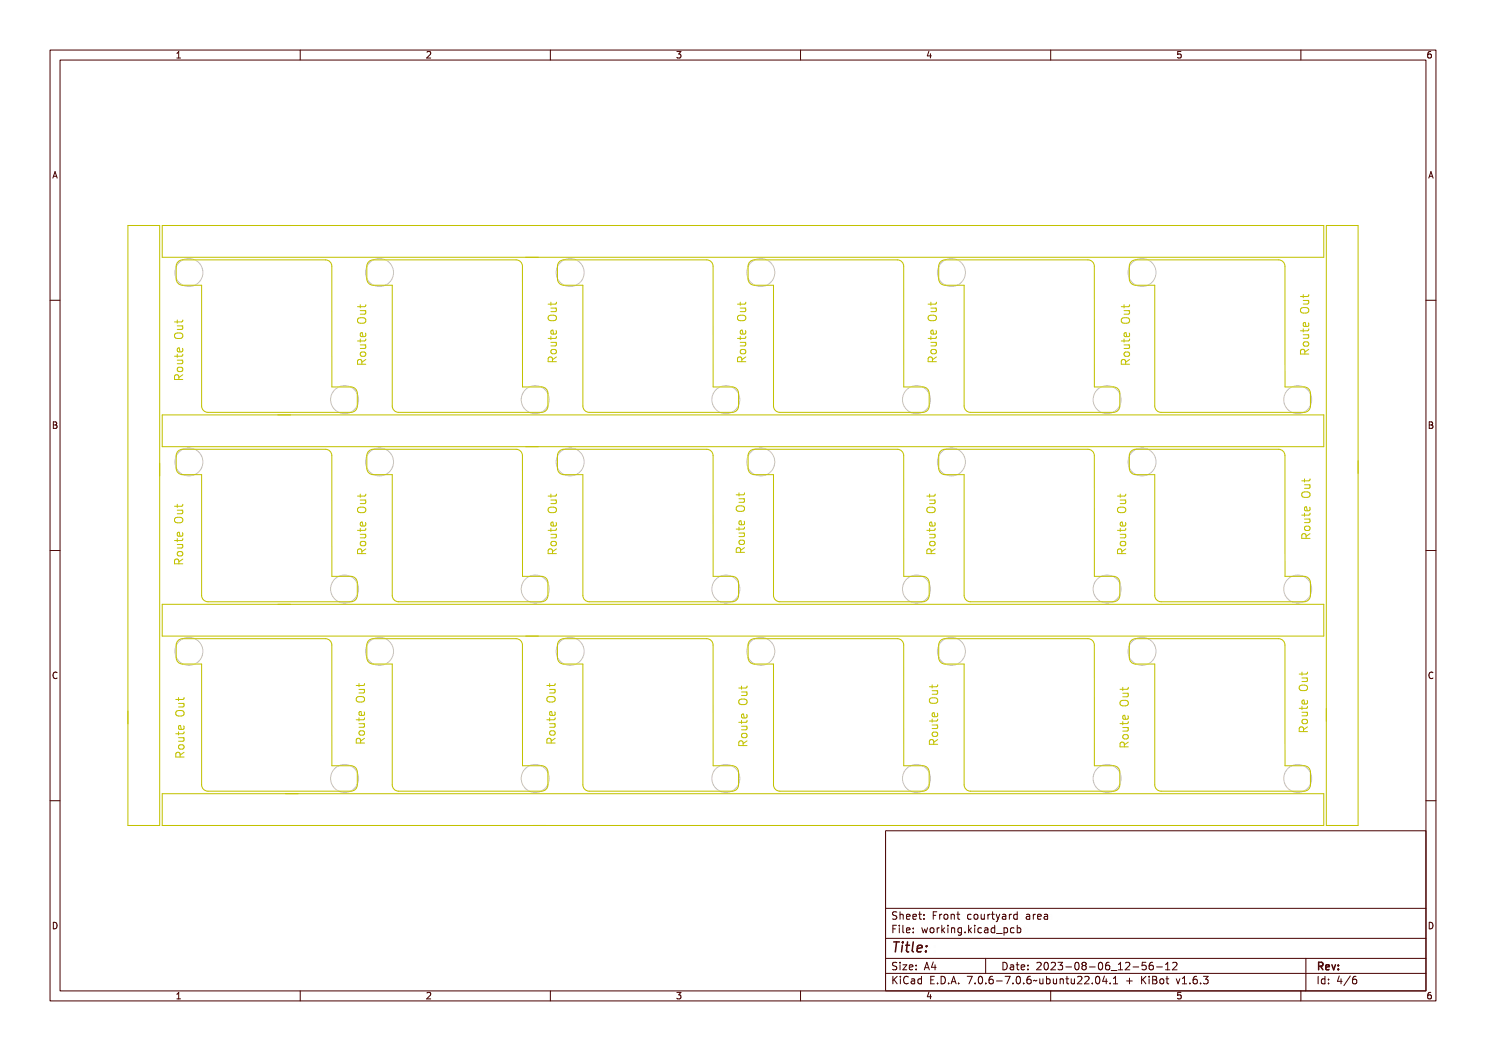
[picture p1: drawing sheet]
<svg xmlns="http://www.w3.org/2000/svg" width="297mm" height="210mm" viewBox="0 0 297 210" stroke-linecap="round" stroke-linejoin="round" font-family="sans-serif">
<defs><g id="words">
<text font-size="2.7" fill="#480000" x="178" y="190.3">Title:</text>
<g font-size="2" fill="#480000">
<text x="178" y="183.7">Sheet: Front courtyard area</text>
<text x="178" y="186.5">File: working.kicad_pcb</text>
<text x="178" y="193.9">Size: A4</text>
<text x="178" y="196.6">KiCad E.D.A. 7.0.6-7.0.6~ubuntu22.04.1 + KiBot v1.6.3</text>
<text x="200" y="193.9">Date: 2023-08-06_12-56-12</text>
<text x="263" y="196.6">Id: 4/6</text>
<text x="263" y="193.9">Rev:</text>
</g>
<g font-size="1.7" fill="#480000">
<text x="35" y="11.7">1</text>
<text x="85" y="11.7">2</text>
<text x="135" y="11.7">3</text>
<text x="185" y="11.7">4</text>
<text x="235" y="11.7">5</text>
<text x="285" y="11.7">6</text>
<text x="10.5" y="35.7">A</text>
<text x="285.5" y="35.7">A</text>
<text x="10.5" y="85.6">B</text>
<text x="285.5" y="85.6">B</text>
<text x="10.5" y="135.7">C</text>
<text x="285.5" y="135.7">C</text>
<text x="10.5" y="185.6">D</text>
<text x="285.5" y="185.6">D</text>
<text x="35" y="199.7">1</text>
<text x="85" y="199.7">2</text>
<text x="135" y="199.7">3</text>
<text x="185" y="199.7">4</text>
<text x="235" y="199.7">5</text>
<text x="285" y="199.7">6</text>
</g>
</g></defs>
<g fill="none" stroke="#c2c2c2" stroke-width=".2">
<circle cx="37.8" cy="54.5" r="2.79"/>
<circle cx="75.9" cy="54.5" r="2.79"/>
<circle cx="114" cy="54.5" r="2.79"/>
<circle cx="152.1" cy="54.5" r="2.79"/>
<circle cx="190.2" cy="54.5" r="2.79"/>
<circle cx="228.3" cy="54.5" r="2.79"/>
<circle cx="68.9" cy="79.9" r="2.79"/>
<circle cx="107" cy="79.9" r="2.79"/>
<circle cx="145.1" cy="79.9" r="2.79"/>
<circle cx="183.2" cy="79.9" r="2.79"/>
<circle cx="221.3" cy="79.9" r="2.79"/>
<circle cx="259.4" cy="79.9" r="2.79"/>
<circle cx="37.8" cy="92.3" r="2.79"/>
<circle cx="75.9" cy="92.3" r="2.79"/>
<circle cx="114" cy="92.3" r="2.79"/>
<circle cx="152.1" cy="92.3" r="2.79"/>
<circle cx="190.2" cy="92.3" r="2.79"/>
<circle cx="228.3" cy="92.3" r="2.79"/>
<circle cx="68.9" cy="117.7" r="2.79"/>
<circle cx="107" cy="117.7" r="2.79"/>
<circle cx="145.1" cy="117.7" r="2.79"/>
<circle cx="183.2" cy="117.7" r="2.79"/>
<circle cx="221.3" cy="117.7" r="2.79"/>
<circle cx="259.4" cy="117.7" r="2.79"/>
<circle cx="37.8" cy="130.1" r="2.79"/>
<circle cx="75.9" cy="130.1" r="2.79"/>
<circle cx="114" cy="130.1" r="2.79"/>
<circle cx="152.1" cy="130.1" r="2.79"/>
<circle cx="190.2" cy="130.1" r="2.79"/>
<circle cx="228.3" cy="130.1" r="2.79"/>
<circle cx="68.9" cy="155.6" r="2.79"/>
<circle cx="107" cy="155.6" r="2.79"/>
<circle cx="145.1" cy="155.6" r="2.79"/>
<circle cx="183.2" cy="155.6" r="2.79"/>
<circle cx="221.3" cy="155.6" r="2.79"/>
<circle cx="259.4" cy="155.6" r="2.79"/>
</g>
<g fill="none" stroke="#c2c200" stroke-width=".2">
<path d="M25.6 45.1h6.3v119.8h-6.3zM32.4 45.1h232.2v6.3h-232.2zM35.7 52.2l.8-.3h28.5a1.27 1.27 0 0 1 1.3 1.3v24.1h3.8a1.27 1.27 0 0 1 1.3 1.3v2.5a1.27 1.27 0 0 1-1.3 1.3h-28.5a1.27 1.27 0 0 1-1.3-1.3v-24.1h-3.8a1.27 1.27 0 0 1-1.3-1.3v-2.5l.1-.4zM73.8 52.2l.8-.3h28.5a1.27 1.27 0 0 1 1.3 1.3v24.1h3.8a1.27 1.27 0 0 1 1.3 1.3v2.5a1.27 1.27 0 0 1-1.3 1.3h-28.5a1.27 1.27 0 0 1-1.3-1.3v-24.1h-3.8a1.27 1.27 0 0 1-1.3-1.3v-2.5l.1-.4zM111.9 52.2l.8-.3h28.5a1.27 1.27 0 0 1 1.3 1.3v24.1h3.8a1.27 1.27 0 0 1 1.3 1.3v2.5a1.27 1.27 0 0 1-1.3 1.3h-28.5a1.27 1.27 0 0 1-1.3-1.3v-24.1h-3.8a1.27 1.27 0 0 1-1.3-1.3v-2.5l.1-.4zM150 52.2l.8-.3h28.5a1.27 1.27 0 0 1 1.3 1.3v24.1h3.8a1.27 1.27 0 0 1 1.3 1.3v2.5a1.27 1.27 0 0 1-1.3 1.3h-28.5a1.27 1.27 0 0 1-1.3-1.3v-24.1h-3.8a1.27 1.27 0 0 1-1.3-1.3v-2.5l.1-.4zM188.1 52.2l.8-.3h28.5a1.27 1.27 0 0 1 1.3 1.3v24.1h3.8a1.27 1.27 0 0 1 1.3 1.3v2.5a1.27 1.27 0 0 1-1.3 1.3h-28.5a1.27 1.27 0 0 1-1.3-1.3v-24.1h-3.8a1.27 1.27 0 0 1-1.3-1.3v-2.5l.1-.4zM226.2 52.2l.8-.3h28.5a1.27 1.27 0 0 1 1.3 1.3v24.1h3.8a1.27 1.27 0 0 1 1.3 1.3v2.5a1.27 1.27 0 0 1-1.3 1.3h-28.5a1.27 1.27 0 0 1-1.3-1.3v-24.1h-3.8a1.27 1.27 0 0 1-1.3-1.3v-2.5l.1-.4zM260.5 58.9v.6M260.6 59.5h.1v.4h.8l.1-.4h.2v.4l-.2 .2h-.9v.4h-.1v-.4h-.4v-.2h.4zM261.6 58.9l-.3 .4h-1.4M265.1 45.1h6.3v119.8h-6.3z"/>
<path d="M35.1 66.6a1.11 1.11 0 0 1 1.4 .3 .55 .55 0 0 1-.5 .7h-.6a.55 .55 0 0 1-.5-.4 .55 .55 0 0 1 .2-.6zM35.2 67.4a.98 .98 0 0 1 1.6 .3 .92 .92 0 0 1-.9 .5 .92 .92 0 0 1-.8-.5zM35.3 75.3l.4-.1 .3 .3 .7-.5v.2l-.5 .3-.1 .2v.2h.6v.2h-1.6zM35.3 67.5a.98 .98 0 0 1 1.3 .2 .86 .86 0 0 1-1.3 0zM35.4 75.5h.4l.1 .4h-.6zM35.4 63.9v.7M35.4 70.8v.6M35.4 72h1.1M35.4 65.1h1.1M35.5 71.2h.2v.5l.8-.1 .1-.4h.1v.4l-.2 .2-.8 .1v.3h-.2v-.3h-.3v-.2h.3zM35.5 64.6h.2v.4h.8l.1-.4h.1v.4l-.2 .2h-.8v.3h-.2v-.3h-.3v-.2h.3zM35.5 72.5h1.2v.2h-.1a.39 .39 0 0 1 .1 .5 .39 .39 0 0 1-.4 .2h-.8v-.2h.9l.2-.2-.2-.3h-.9z"/>
<path d="M35.5 65.9h1.2v.2h-.1a.39 .39 0 0 1 .1 .5 .39 .39 0 0 1-.4 .2h-.8v-.2h.9l.2-.2-.2-.3h-.9zM35.6 73.5h.8l.1 .2v.4l-.3 .2-.6-.1-.2-.3zM35.7 69.9l.5-.1v.9a.46 .46 0 0 0 .4-.3 .46 .46 0 0 0-.1-.6h.2a.62 .62 0 0 1-.4 1.1 .62 .62 0 0 1-.6-1zM35.7 73.9a.61 .61 0 0 1 .8 0 .61 .61 0 0 1 .1 .8 .61 .61 0 0 1-.8 .1 .61 .61 0 0 1-.1-.9zM35.7 75.8v-.8l-.3-.1-.4 .1-.1 .2v.6h1.6M35.8 70.1l.2-.1v.6l-.3-.2zM35.8 74.1l.5-.1 .3 .2a.44 .44 0 0 1-.5 .4 .44 .44 0 0 1-.4-.4zM36.4 65.1l.1 .3v.3l-1.1 .1M36.4 72l.1 .2v.4l-1.1 .1M36.5 69.6v.5l-.2 .2-.8-.1v-.6l.3-.1 .2 .8M36.5 70.8l-.2 .4h-1.4M36.5 74.9l-.8 .5"/>
<path d="M36.5 63.9l-.2 .4h-1.4M71.7 63.6a1.11 1.11 0 0 1 1.4 .3 .55 .55 0 0 1-.5 .7h-.6a.55 .55 0 0 1-.5-.4 .55 .55 0 0 1 .2-.6zM71.8 64.3a.98 .98 0 0 1 1.6 .3 .92 .92 0 0 1-.9 .6 .92 .92 0 0 1-.8-.6zM71.8 72.3l.5-.2 .3 .3 .7-.5v.3l-.5 .2-.2 .3v.2h.7v.2h-1.6zM71.9 64.5a.98 .98 0 0 1 1.3 .1 .86 .86 0 0 1-1.3 0zM72 72.4h.4l.1 .5h-.6zM72 60.9v.6M72 67.7v.7M72 68.9h1.1M72 62.1h1.1M72.1 70.5l.2-.2h.5l.2 .2 .1 .4-.3 .3h-.5l-.3-.3zM72.1 68.2h.2v.4h.7l.2-.4h.1v.4l-.2 .2h-.8v.3h-.2v-.3h-.3v-.2h.3z"/>
<path d="M72.1 61.5h.2v.5h.7l.2-.5h.1v.5l-.2 .2h-.8v.3h-.2v-.3h-.3v-.2h.3zM72.1 69.5h1.2v.2h-.2a.39 .39 0 0 1 .2 .5 .39 .39 0 0 1-.4 .2h-.8v-.2h.9l.2-.2-.2-.3h-.9zM72.1 62.8h1.2v.2h-.2a.39 .39 0 0 1 .2 .5 .39 .39 0 0 1-.4 .3h-.8v-.2l.9-.1 .2-.2-.2-.2-.9-.1zM72.2 66.9l.6-.2v.9a.46 .46 0 0 0 .4-.3 .46 .46 0 0 0-.1-.5h.2a.62 .62 0 0 1-.5 1 .62 .62 0 0 1-.6-.9zM72.2 70.9a.61 .61 0 0 1 .9-.1 .61 .61 0 0 1 .1 .8 .61 .61 0 0 1-.9 .1 .61 .61 0 0 1-.1-.8zM72.3 72.8l-.1-.8-.2-.2-.4 .1-.1 .2v.7h1.6M72.3 67l.3-.1v.7l-.3-.2zM72.4 71h.5l.3 .1a.44 .44 0 0 1-.5 .5 .44 .44 0 0 1-.4-.5zM73 62.1l.1 .2-.1 .4-1 .1M73 68.9l.1 .3-.1 .3-1 .1M73 66.6l.1 .4-.2 .3-.8-.1v-.6l.3-.1 .2 .8M73.1 67.7l-.2 .4h-1.4"/>
<path d="M73.1 71.8l-.8 .6M73.1 60.9l-.2 .4h-1.4M109.6 63.2a1.06 1.06 0 0 1 1.6 .2 .56 .56 0 0 1-.5 .7h-.6a.55 .55 0 0 1-.5-.3 .55 .55 0 0 1 0-.6zM109.9 63.8a.98 .98 0 0 1 1.6 .3 .92 .92 0 0 1-.9 .6 .92 .92 0 0 1-.8-.6zM109.9 71.7l.5-.1 .3 .3 .7-.5v.3l-.5 .2-.2 .3v.2h.7v.2h-1.6zM110 64a.98 .98 0 0 1 1.3 .1 .86 .86 0 0 1-1.3 0zM110.1 71.9h.4l.1 .5h-.6zM110.1 68.4h1.1M110.1 61.6h1.1M110.1 60.4v.6M110.1 67.2v.7M110.2 70l.2-.2h.5l.2 .2 .1 .4-.3 .3h-.5l-.3-.3z"/>
<path d="M110.2 67.7h.2v.4h.7l.2-.4h.1v.4l-.2 .2h-.8v.3h-.2v-.3h-.3v-.2h.3zM110.2 61h.2v.5h.7l.2-.5h.1v.4l-.2 .2-.8 .1v.3h-.2v-.3h-.3v-.2h.3zM110.2 69h1.2v.2h-.2a.39 .39 0 0 1 .2 .4 .39 .39 0 0 1-.4 .3h-.8v-.2h.9l.2-.3-.2-.2h-.9zM110.2 62.3h1.2v.2h-.2a.39 .39 0 0 1 .2 .5 .39 .39 0 0 1-.4 .2h-.8v-.2h.9l.2-.2-.2-.3h-.9zM110.3 66.4l.6-.2v.9a.46 .46 0 0 0 .4-.3 .46 .46 0 0 0-.1-.5h.2a.62 .62 0 0 1-.5 1 .62 .62 0 0 1-.6-.9zM110.3 70.4a.61 .61 0 0 1 .9-.1 .61 .61 0 0 1 .1 .8 .61 .61 0 0 1-.9 .1 .61 .61 0 0 1-.1-.8zM110.4 72.3l-.1-.8-.2-.2-.4 .1-.1 .2v.7h1.6M110.4 66.5l.3-.1v.7l-.3-.2zM110.5 70.5h.5l.3 .1a.44 .44 0 0 1-.5 .5 .44 .44 0 0 1-.4-.5zM111.1 68.4l.1 .2-.1 .4-1 .1M111.1 61.6l.1 .2-.1 .4-1 .1M111.1 66l.1 .5-.2 .3-.8-.1v-.7h.3l.2 .8"/>
<path d="M111.2 67.2l-.2 .4h-1.4M111.2 60.4l-.2 .4h-1.4M111.2 71.3l-.8 .6M147.5 63.2a1.06 1.06 0 0 1 1.6 .2 .56 .56 0 0 1-.6 .7h-.5a.55 .55 0 0 1-.6-.3 .55 .55 0 0 1 .1-.6zM147.7 63.8a.98 .98 0 0 1 1.6 .3 .92 .92 0 0 1-.8 .6 .92 .92 0 0 1-.9-.6zM147.8 71.7l.5-.1 .2 .3 .8-.5v.3l-.6 .2-.1 .3v.2h.7v.2h-1.6zM147.8 64a.98 .98 0 0 1 1.3 .1 .86 .86 0 0 1-1.3 0zM147.9 71.9h.4l.1 .5h-.6zM148 60.4v.6M148 67.2v.7M148 68.4h1.1M148 61.6h1.1"/>
<path d="M148 70l.3-.2h.4l.3 .2 .1 .4-.4 .3h-.4l-.3-.3zM148.1 67.7h.1v.4h.8l.1-.4h.2l-.1 .4-.1 .2h-.9v.3h-.1v-.3h-.4v-.2h.4zM148.1 61h.1v.5h.8l.1-.5h.2l-.1 .4-.1 .2-.9 .1v.3h-.1v-.3h-.4v-.2h.4zM148.1 69h1.2v.2h-.2a.39 .39 0 0 1 .2 .4 .39 .39 0 0 1-.5 .3h-.7v-.2h.8l.2-.3-.2-.2h-.8zM148.1 62.3h1.2v.2h-.2a.39 .39 0 0 1 .2 .5 .39 .39 0 0 1-.5 .2h-.7v-.2h.8l.2-.2-.2-.3h-.8zM148.2 66.4l.5-.2v.9a.46 .46 0 0 0 .4-.3 .46 .46 0 0 0-.1-.5h.2a.62 .62 0 0 1-.4 1 .62 .62 0 0 1-.6-.9zM148.2 70.4a.61 .61 0 0 1 .8-.1 .61 .61 0 0 1 .1 .8 .61 .61 0 0 1-.8 .1 .61 .61 0 0 1-.1-.8zM148.3 72.3l-.1-.8-.2-.2-.4 .1-.2 .2v.7h1.7M148.3 66.5l.3-.1v.7l-.4-.2zM148.3 70.5h.6l.2 .1a.44 .44 0 0 1-.4 .5 .44 .44 0 0 1-.5-.5zM148.9 61.6l.2 .2-.1 .4-1 .1M148.9 68.4l.2 .2-.1 .4-1 .1"/>
<path d="M149 66l.1 .5-.3 .3-.8-.1v-.7h.3l.2 .8M149.1 71.3l-.8 .6M149.1 60.4l-.3 .4h-1.4M149.1 67.2l-.3 .4h-1.4M185.6 63.2a1.06 1.06 0 0 1 1.6 .2 .56 .56 0 0 1-.6 .7h-.5a.55 .55 0 0 1-.6-.3 .55 .55 0 0 1 .1-.6zM185.8 63.8a.98 .98 0 0 1 1.6 .3 .92 .92 0 0 1-.8 .6 .92 .92 0 0 1-.9-.6zM185.9 71.7l.5-.1 .2 .3 .8-.5v.3l-.6 .2-.1 .3v.2h.7v.2h-1.6zM185.9 64a.98 .98 0 0 1 1.3 .1 .86 .86 0 0 1-1.3 0zM186 71.9h.4l.1 .5h-.6zM186.1 68.4h1.1M186.1 61.6h1.1M186.1 60.4v.6"/>
<path d="M186.1 67.2v.7M186.1 70l.3-.2h.4l.3 .2 .1 .4-.4 .3h-.4l-.3-.3zM186.2 67.7h.1v.4h.8l.1-.4h.2l-.1 .4-.1 .2h-.9v.3h-.1v-.3h-.4v-.2h.4zM186.2 61h.1v.5h.8l.1-.5h.2l-.1 .4-.1 .2-.9 .1v.3h-.1v-.3h-.4v-.2h.4zM186.2 69h1.2v.2h-.2a.39 .39 0 0 1 .2 .4 .39 .39 0 0 1-.5 .3h-.7v-.2h.8l.2-.3-.2-.2h-.8zM186.2 62.3h1.2v.2h-.2a.39 .39 0 0 1 .2 .5 .39 .39 0 0 1-.5 .2h-.7v-.2h.8l.2-.2-.2-.3h-.8zM186.3 66.4l.5-.2v.9a.46 .46 0 0 0 .4-.3 .46 .46 0 0 0-.1-.5h.2a.62 .62 0 0 1-.4 1 .62 .62 0 0 1-.6-.9zM186.3 70.4a.61 .61 0 0 1 .8-.1 .61 .61 0 0 1 .1 .8 .61 .61 0 0 1-.8 .1 .61 .61 0 0 1-.1-.8zM186.4 72.3l-.1-.8-.2-.2-.4 .1-.2 .2v.7h1.7M186.4 66.5l.3-.1v.7l-.4-.2zM186.4 70.5h.6l.2 .1a.44 .44 0 0 1-.4 .5 .44 .44 0 0 1-.5-.5zM187 68.4l.2 .2-.1 .4-1 .1"/>
<path d="M187 61.6l.2 .2-.1 .4-1 .1M187.1 66l.1 .5-.3 .3-.8-.1v-.7h.3l.2 .8M187.2 67.2l-.3 .4h-1.4M187.2 60.4l-.3 .4h-1.4M187.2 71.3l-.8 .6M224.3 63.6a1.11 1.11 0 0 1 1.5 .3 .55 .55 0 0 1-.6 .7h-.5a.55 .55 0 0 1-.6-.4 .55 .55 0 0 1 .2-.6zM224.4 64.3a.98 .98 0 0 1 1.6 .3 .92 .92 0 0 1-.8 .6 .92 .92 0 0 1-.9-.6zM224.5 72.3l.5-.2 .2 .3 .8-.5v.3l-.6 .2-.1 .3v.2h.7v.2h-1.6zM224.5 64.5a.98 .98 0 0 1 1.3 .1 .86 .86 0 0 1-1.3 0zM224.6 72.4h.4l.1 .5h-.6zM224.7 68.9h1.1M224.7 62.1h1.1"/>
<path d="M224.7 60.9v.6M224.7 67.7v.7M224.8 68.2h.1v.4h.8l.1-.4h.2l-.1 .4-.1 .2h-.9v.3h-.1v-.3h-.4v-.2h.4zM224.8 61.5h.1v.5h.8l.1-.5h.2l-.1 .5-.1 .2h-.9v.3h-.1v-.3h-.4v-.2h.4zM224.8 69.5h1.2v.2h-.2a.39 .39 0 0 1 .2 .5 .39 .39 0 0 1-.5 .2h-.7v-.2h.9l.1-.2-.2-.3h-.8zM224.8 62.8h1.2v.2h-.2a.39 .39 0 0 1 .2 .5 .39 .39 0 0 1-.5 .3h-.7v-.2l.9-.1 .1-.2-.2-.2-.8-.1zM224.8 70.4h.8l.2 .3-.1 .3-.3 .2-.6-.1-.1-.2zM224.9 66.9l.5-.2v.9a.46 .46 0 0 0 .4-.3 .46 .46 0 0 0-.1-.5h.2a.62 .62 0 0 1-.4 1 .62 .62 0 0 1-.6-.9zM224.9 70.9a.61 .61 0 0 1 .8-.1 .61 .61 0 0 1 .1 .8 .61 .61 0 0 1-.8 .1 .61 .61 0 0 1-.1-.8zM225 72.8l-.1-.8-.2-.2-.4 .1-.2 .2v.7h1.7M225 67l.3-.1v.7l-.4-.2zM225 71h.6l.2 .1a.44 .44 0 0 1-.4 .5 .44 .44 0 0 1-.5-.5z"/>
<path d="M225.6 68.9l.2 .3-.1 .3-1 .1M225.6 62.1l.2 .2-.1 .4-1 .1M225.7 66.6l.1 .4-.3 .3-.8-.1v-.6l.4-.1 .1 .8M225.8 67.7l-.3 .4h-1.4M225.8 60.9l-.3 .4h-1.4M225.8 71.8l-.8 .6M260.2 61.5a1.12 1.12 0 0 1 1.4 .3 .56 .56 0 0 1-.6 .8h-.5a.55 .55 0 0 1-.6-.4 .55 .55 0 0 1 .3-.7zM260.2 62.3a.98 .98 0 0 1 1.6 .3 .92 .92 0 0 1-.8 .5 .92 .92 0 0 1-.9-.5zM260.3 70.2l.5-.1 .2 .3 .8-.5v.2l-.6 .3-.1 .2v.2h.7v.3h-1.6zM260.4 62.5a.98 .98 0 0 1 1.2 .1 .86 .86 0 0 1-1.3 0zM260.4 70.4h.5v.4h-.5zM260.5 65.7v.6"/>
<path d="M260.5 66.9h1.1M260.5 60h1.1M260.6 68.5l.2-.2h.5l.2 .2 .1 .4-.3 .3h-.5l-.3-.3zM260.6 66.1h.1v.5h.8l.1-.5h.2v.5l-.2 .2h-.9v.3h-.1v-.3h-.4v-.2h.4zM260.6 67.4h1.2v.2h-.2a.39 .39 0 0 1 .2 .5 .39 .39 0 0 1-.5 .3h-.7v-.2l.9-.1 .1-.2-.2-.2-.8-.1zM260.6 60.8h1.2v.2h-.2a.39 .39 0 0 1 .2 .5 .39 .39 0 0 1-.5 .2h-.7v-.2h.9l.1-.2-.2-.3h-.8zM260.7 64.8l.5-.1v.9a.46 .46 0 0 0 .5-.3 .46 .46 0 0 0-.2-.5h.2a.62 .62 0 0 1-.4 1 .62 .62 0 0 1-.6-1zM260.7 68.8a.61 .61 0 0 1 .8 0 .61 .61 0 0 1 .2 .8 .61 .61 0 0 1-.9 .1 .61 .61 0 0 1-.1-.9zM260.8 70.7l-.1-.7-.2-.2-.4 .1-.2 .2v.6h1.7M260.8 65l.3-.1v.7l-.4-.3zM260.8 69l.6-.1 .2 .2a.44 .44 0 0 1-.4 .4 .44 .44 0 0 1-.5-.4zM261.4 66.9l.2 .2-.1 .4-1 .1"/>
<path d="M261.4 60l.2 .3-.1 .4h-1M261.5 64.5l.1 .5-.3 .2h-.7v-.7l.3-.1 .1 .8M261.6 69.8l-.8 .6M261.6 65.7l-.3 .4h-1.4M32.4 82.9h232.2v6.4h-232.2zM35.5 90.3l.6-.5h.4h28.5a1.27 1.27 0 0 1 1.3 1.2v24.2h3.8a1.27 1.27 0 0 1 1.3 1.2v2.6a1.27 1.27 0 0 1-1.3 1.2h-28.5a1.27 1.27 0 0 1-1.3-1.2v-24.2h-3.8a1.27 1.27 0 0 1-1.3-1.2v-2.6zM72 98.7v.7M72 99.9h1.1M72.1 99.4h.2v.4h.7l.2-.4h.1v.4l-.2 .2h-.8v.3h-.2v-.3h-.3v-.2h.3zM73 99.9l.1 .3-.1 .3-1 .1M73.1 98.7l-.2 .4h-1.4M73.6 90.3l.6-.5h.4h28.5a1.27 1.27 0 0 1 1.3 1.2v24.2h3.8a1.27 1.27 0 0 1 1.3 1.2v2.6a1.27 1.27 0 0 1-1.3 1.2h-28.5a1.27 1.27 0 0 1-1.3-1.2v-24.2h-3.8a1.27 1.27 0 0 1-1.3-1.2v-2.6z"/>
<path d="M110.1 98.7v.7M110.1 99.9h1.1M110.2 99.4h.2v.4h.7l.2-.4h.1v.4l-.2 .2h-.8v.3h-.2v-.3h-.3v-.2h.3zM111.1 99.9l.1 .3-.1 .3-1 .1M111.2 98.7l-.2 .4h-1.4M111.7 90.3l.6-.5h.4h28.5a1.27 1.27 0 0 1 1.3 1.2v24.2h3.8a1.27 1.27 0 0 1 1.3 1.2v2.6a1.27 1.27 0 0 1-1.3 1.2h-28.5a1.27 1.27 0 0 1-1.3-1.2v-24.2h-3.8a1.27 1.27 0 0 1-1.3-1.2v-2.6zM147.7 98.5v.6M147.7 99.7h1.1M147.8 99.1h.2v.5h.7l.1-.5h.2v.4l-.2 .2-.8 .1v.3h-.2v-.3h-.3v-.2h.3zM148.6 99.7l.2 .2-.1 .4-1 .1M148.8 98.5l-.2 .4h-1.5M149.8 90.3l.6-.5h.4h28.5a1.27 1.27 0 0 1 1.3 1.2v24.2h3.8a1.27 1.27 0 0 1 1.3 1.2v2.6a1.27 1.27 0 0 1-1.3 1.2h-28.5a1.27 1.27 0 0 1-1.3-1.2v-24.2h-3.8a1.27 1.27 0 0 1-1.3-1.2v-2.6z"/>
<path d="M185.8 99.9h1.1M185.8 98.7v.7M185.9 99.4h.2v.4h.7l.1-.4h.2v.4l-.2 .2h-.8v.3h-.2v-.3h-.3v-.2h.3zM186.7 99.9l.2 .3-.1 .3-1 .1M186.9 98.7l-.2 .4h-1.5M187.9 90.3l.6-.5h.4h28.5a1.27 1.27 0 0 1 1.3 1.2v24.2h3.8a1.27 1.27 0 0 1 1.3 1.2v2.6a1.27 1.27 0 0 1-1.3 1.2h-28.5a1.27 1.27 0 0 1-1.3-1.2v-24.2h-3.8a1.27 1.27 0 0 1-1.3-1.2v-2.6zM223.9 99.9h1.1M223.9 98.7v.7M224 99.4h.2v.4h.7l.1-.4h.2v.4l-.2 .2h-.8v.3h-.2v-.3h-.3v-.2h.3zM224.8 99.9l.2 .3-.1 .3-1 .1M225 98.7l-.2 .4h-1.5M226 90.3l.6-.5h.4h28.5a1.27 1.27 0 0 1 1.3 1.2v24.2h3.8a1.27 1.27 0 0 1 1.3 1.2v2.6a1.27 1.27 0 0 1-1.3 1.2h-28.5a1.27 1.27 0 0 1-1.3-1.2v-24.2h-3.8a1.27 1.27 0 0 1-1.3-1.2v-2.6z"/>
<path d="M260.3 98.5a1.06 1.06 0 0 1 1.5 .2 .55 .55 0 0 1-.5 .7h-.6a.55 .55 0 0 1-.5-.3 .55 .55 0 0 1 .1-.6zM260.5 99.1a.98 .98 0 0 1 1.6 .3 .92 .92 0 0 1-.9 .6 .92 .92 0 0 1-.8-.6zM260.6 99.3a.98 .98 0 0 1 1.3 .1 .86 .86 0 0 1-1.3 0zM260.7 95.7v.6M260.7 96.9h1.1M260.8 96.3h.2v.5h.8l.1-.5h.1v.5l-.2 .1-.8 .1v.3h-.2v-.3h-.3v-.2h.3zM260.8 97.6h1.2v.2h-.1a.39 .39 0 0 1 .1 .5 .39 .39 0 0 1-.4 .3h-.8v-.2l.9-.1 .2-.2-.2-.2-.9-.1zM261.7 96.9l.1 .2v.4l-1.1 .1M261.8 95.7l-.2 .4h-1.4M35.1 103.4a1.11 1.11 0 0 1 1.4 .4 .56 .56 0 0 1-.5 .7h-.6a.55 .55 0 0 1-.5-.4 .55 .55 0 0 1 .2-.7zM35.2 104.2a.98 .98 0 0 1 1.6 .3 .92 .92 0 0 1-.9 .5 .92 .92 0 0 1-.8-.5zM35.3 112.1l.4-.1 .3 .3 .7-.5v.2l-.5 .3-.1 .3v.2h.6v.2h-1.6z"/>
<path d="M35.3 104.4a.98 .98 0 0 1 1.3 .1 .86 .86 0 0 1-1.3 0zM35.4 112.3h.4l.1 .5h-.6zM35.4 100.8v.6M35.4 107.6v.6M35.4 108.8h1.1M35.4 101.9h1.1M35.5 110.4l.2-.2h.5l.3 .2v.4l-.3 .3h-.5l-.3-.3zM35.5 108h.2v.5h.8l.1-.5h.1v.5l-.2 .2h-.8v.3h-.2v-.3h-.3v-.2h.3zM35.5 101.4h.2v.5l.8-.1 .1-.4h.1v.4l-.2 .2-.8 .1v.3h-.2v-.3h-.3v-.2h.3zM35.5 109.3h1.2v.2h-.1a.39 .39 0 0 1 .1 .5 .39 .39 0 0 1-.4 .3h-.8v-.2h.9l.2-.3-.2-.2-.9-.1zM35.5 102.7h1.2v.2h-.1a.39 .39 0 0 1 .1 .5 .39 .39 0 0 1-.4 .2h-.8v-.2h.9l.2-.2-.2-.3h-.9zM35.7 106.8l.5-.2v.9a.46 .46 0 0 0 .4-.3 .46 .46 0 0 0-.1-.5h.2a.62 .62 0 0 1-.4 1 .62 .62 0 0 1-.6-.9z"/>
<path d="M35.7 110.8a.61 .61 0 0 1 .8-.1 .61 .61 0 0 1 .1 .8 .61 .61 0 0 1-.8 .1 .61 .61 0 0 1-.1-.8zM35.7 112.7v-.8l-.3-.2-.4 .1-.1 .2v.7h1.6M35.8 106.9l.2-.1v.7l-.3-.2zM35.8 110.9h.5l.3 .1a.44 .44 0 0 1-.5 .4 .44 .44 0 0 1-.4-.4zM36.4 101.9l.1 .3v.4l-1.1 .1M36.4 108.8l.1 .2v.4l-1.1 .1M36.5 106.4v.5l-.2 .2h-.8v-.7h.3l.2 .7M36.5 100.8l-.2 .4h-1.4M36.5 107.6l-.2 .4h-1.4M36.5 111.7l-.8 .6M71.5 101.6a1.06 1.06 0 0 1 1.6 .1 .55 .55 0 0 1-.5 .7h-.6a.55 .55 0 0 1-.5-.3 .55 .55 0 0 1 0-.5zM71.8 102.2a.98 .98 0 0 1 1.6 .3 .92 .92 0 0 1-.9 .5 .92 .92 0 0 1-.8-.5z"/>
<path d="M71.8 110.1l.5-.1 .3 .3 .7-.5v.2l-.5 .3-.2 .2v.2h.7v.2h-1.6zM71.9 102.3a.98 .98 0 0 1 1.3 .2 .86 .86 0 0 1-1.3 0zM72 110.3h.4l.1 .4h-.6zM72 105.6v.6M72 106.8h1.1M72.1 108.3l.2-.1h.5l.2 .1 .1 .4-.3 .3h-.5l-.3-.3zM72.1 106h.2v.5l.7-.1 .2-.4h.1v.4l-.2 .2-.8 .1v.3h-.2v-.3h-.3v-.2h.3zM72.1 107.3h1.2v.2h-.2a.39 .39 0 0 1 .2 .5 .39 .39 0 0 1-.4 .2h-.8v-.2h.9l.2-.2-.2-.3h-.9zM72.1 100.7h1.2v.2h-.2a.39 .39 0 0 1 .2 .5 .39 .39 0 0 1-.4 .2h-.8v-.2h.9l.2-.2-.2-.3h-.9zM72.2 104.7l.6-.1v.9a.46 .46 0 0 0 .4-.4 .46 .46 0 0 0-.1-.5h.2a.62 .62 0 0 1-.5 1.1 .62 .62 0 0 1-.6-1zM72.2 108.7a.61 .61 0 0 1 .9 0 .61 .61 0 0 1 .1 .8 .61 .61 0 0 1-.9 .1 .61 .61 0 0 1-.1-.9zM72.3 110.6l-.1-.8-.2-.1-.4 .1-.1 .2v.6h1.6"/>
<path d="M72.3 104.9l.3-.1v.6l-.3-.2zM72.4 108.9l.5-.1 .3 .2a.44 .44 0 0 1-.5 .4 .44 .44 0 0 1-.4-.4zM73 106.8l.1 .2-.1 .4-1 .1M73 104.4l.1 .5-.2 .2-.8-.1v-.6l.3-.1 .2 .8M73.1 105.6l-.2 .4h-1.4M73.1 109.7l-.8 .5M109.6 101.6a1.06 1.06 0 0 1 1.6 .1 .55 .55 0 0 1-.5 .7h-.6a.55 .55 0 0 1-.5-.3 .55 .55 0 0 1 0-.5zM109.9 102.2a.98 .98 0 0 1 1.6 .3 .92 .92 0 0 1-.9 .5 .92 .92 0 0 1-.8-.5zM109.9 110.1l.5-.1 .3 .3 .7-.5v.2l-.5 .3-.2 .2v.2h.7v.2h-1.6zM110 102.3a.98 .98 0 0 1 1.3 .2 .86 .86 0 0 1-1.3 0zM110.1 110.3h.4l.1 .4h-.6zM110.1 105.6v.6"/>
<path d="M110.1 106.8h1.1M110.2 108.3l.2-.1h.5l.2 .1 .1 .4-.3 .3h-.5l-.3-.3zM110.2 106h.2v.5l.7-.1 .2-.4h.1v.4l-.2 .2-.8 .1v.3h-.2v-.3h-.3v-.2h.3zM110.2 107.3h1.2v.2h-.2a.39 .39 0 0 1 .2 .5 .39 .39 0 0 1-.4 .2h-.8v-.2h.9l.2-.2-.2-.3h-.9zM110.2 100.7h1.2v.2h-.2a.39 .39 0 0 1 .2 .5 .39 .39 0 0 1-.4 .2h-.8v-.2h.9l.2-.2-.2-.3h-.9zM110.3 104.7l.6-.1v.9a.46 .46 0 0 0 .4-.4 .46 .46 0 0 0-.1-.5h.2a.62 .62 0 0 1-.5 1.1 .62 .62 0 0 1-.6-1zM110.3 108.7a.61 .61 0 0 1 .9 0 .61 .61 0 0 1 .1 .8 .61 .61 0 0 1-.9 .1 .61 .61 0 0 1-.1-.9zM110.4 110.6l-.1-.8-.2-.1-.4 .1-.1 .2v.6h1.6M110.4 104.9l.3-.1v.6l-.3-.2zM110.5 108.9l.5-.1 .3 .2a.44 .44 0 0 1-.5 .4 .44 .44 0 0 1-.4-.4zM111.1 106.8l.1 .2-.1 .4-1 .1M111.1 104.4l.1 .5-.2 .2-.8-.1v-.6l.3-.1 .2 .8"/>
<path d="M111.2 105.6l-.2 .4h-1.4M111.2 109.7l-.8 .5M147.2 101.3a1.06 1.06 0 0 1 1.6 .2 .56 .56 0 0 1-.6 .7h-.5a.55 .55 0 0 1-.5-.3 .55 .55 0 0 1 0-.6zM147.5 101.9a.98 .98 0 0 1 1.5 .3 .92 .92 0 0 1-.8 .6 .92 .92 0 0 1-.8-.6zM147.5 109.8l.5-.1 .2 .3 .8-.5v.3l-.5 .2-.2 .3v.2h.7v.2h-1.6zM147.6 102.1a.98 .98 0 0 1 1.3 .1 .86 .86 0 0 1-1.4 0zM147.7 110h.4v.5h-.5zM147.7 105.3v.7M147.7 106.5h1.1M147.8 105.8h.2v.4h.7l.1-.4h.2v.4l-.2 .2h-.8v.3h-.2v-.3h-.3v-.2h.3zM147.8 107.1h1.2v.2h-.2a.39 .39 0 0 1 .2 .4 .39 .39 0 0 1-.4 .3h-.8v-.2h.9l.2-.3-.2-.2h-.9zM147.8 100.4h1.2v.2h-.2a.39 .39 0 0 1 .2 .5 .39 .39 0 0 1-.4 .2h-.8v-.2h.9l.2-.2-.2-.3h-.9z"/>
<path d="M147.9 108h.7l.2 .2-.1 .4-.2 .2-.6-.1-.2-.2zM147.9 104.5l.6-.2v.9a.46 .46 0 0 0 .4-.3 .46 .46 0 0 0-.2-.5h.2a.62 .62 0 0 1-.4 1 .62 .62 0 0 1-.6-.9zM147.9 108.5a.61 .61 0 0 1 .9-.1 .61 .61 0 0 1 .1 .8 .61 .61 0 0 1-.9 .1 .61 .61 0 0 1-.1-.8zM148 110.4l-.1-.8-.2-.2-.4 .1-.2 .2v.7h1.7M148 104.6l.3-.1v.7l-.3-.2zM148.1 108.6h.5l.2 .1a.44 .44 0 0 1-.4 .5 .44 .44 0 0 1-.4-.5zM148.6 106.5l.2 .2-.1 .4-1 .1M148.7 104.1l.1 .5-.2 .3-.8-.1v-.7h.3l.1 .8M148.8 109.4l-.8 .6M148.8 105.3l-.2 .4h-1.5M185.3 101.6a1.06 1.06 0 0 1 1.6 .1 .55 .55 0 0 1-.6 .7h-.5a.55 .55 0 0 1-.5-.3 .55 .55 0 0 1 0-.5zM185.6 102.2a.98 .98 0 0 1 1.5 .3 .92 .92 0 0 1-.8 .5 .92 .92 0 0 1-.8-.5z"/>
<path d="M185.6 110.1l.5-.1 .2 .3 .8-.5v.2l-.5 .3-.2 .2v.2h.7v.2h-1.6zM185.7 102.3a.98 .98 0 0 1 1.3 .2 .86 .86 0 0 1-1.4 0zM185.8 110.3h.4v.4h-.5zM185.8 106.8h1.1M185.8 105.6v.6M185.9 106h.2v.5l.7-.1 .1-.4h.2v.4l-.2 .2-.8 .1v.3h-.2v-.3h-.3v-.2h.3zM185.9 107.3h1.2v.2h-.2a.39 .39 0 0 1 .2 .5 .39 .39 0 0 1-.4 .2h-.8v-.2h.9l.2-.2-.2-.3h-.9zM185.9 100.7h1.2v.2h-.2a.39 .39 0 0 1 .2 .5 .39 .39 0 0 1-.4 .2h-.8v-.2h.9l.2-.2-.2-.3h-.9zM186 108.3h.7l.2 .2-.1 .4-.2 .1h-.6l-.2-.3zM186 104.7l.6-.1v.9a.46 .46 0 0 0 .4-.4 .46 .46 0 0 0-.2-.5h.2a.62 .62 0 0 1-.4 1.1 .62 .62 0 0 1-.6-1zM186 108.7a.61 .61 0 0 1 .9 0 .61 .61 0 0 1 .1 .8 .61 .61 0 0 1-.9 .1 .61 .61 0 0 1-.1-.9zM186.1 110.6l-.1-.8-.2-.1-.4 .1-.2 .2v.6h1.7"/>
<path d="M186.1 104.9l.3-.1v.6l-.3-.2zM186.2 108.9l.5-.1 .2 .2a.44 .44 0 0 1-.4 .4 .44 .44 0 0 1-.4-.4zM186.7 106.8l.2 .2-.1 .4-1 .1M186.8 104.4l.1 .5-.2 .2-.8-.1v-.6l.3-.1 .1 .8M186.9 105.6l-.2 .4h-1.5M186.9 109.7l-.8 .5M223.4 101.6a1.06 1.06 0 0 1 1.6 .1 .55 .55 0 0 1-.6 .7h-.5a.55 .55 0 0 1-.5-.3 .55 .55 0 0 1 0-.5zM223.7 102.2a.98 .98 0 0 1 1.5 .3 .92 .92 0 0 1-.8 .5 .92 .92 0 0 1-.8-.5zM223.7 110.1l.5-.1 .2 .3 .8-.5v.2l-.5 .3-.2 .2v.2h.7v.2h-1.6zM223.8 102.3a.98 .98 0 0 1 1.3 .2 .86 .86 0 0 1-1.4 0zM223.9 110.3h.4v.4h-.5zM223.9 106.8h1.1"/>
<path d="M223.9 105.6v.6M224 106h.2v.5l.7-.1 .1-.4h.2v.4l-.2 .2-.8 .1v.3h-.2v-.3h-.3v-.2h.3zM224 107.3h1.2v.2h-.2a.39 .39 0 0 1 .2 .5 .39 .39 0 0 1-.4 .2h-.8v-.2h.9l.2-.2-.2-.3h-.9zM224 100.7h1.2v.2h-.2a.39 .39 0 0 1 .2 .5 .39 .39 0 0 1-.4 .2h-.8v-.2h.9l.2-.2-.2-.3h-.9zM224.1 108.3h.7l.2 .2-.1 .4-.2 .1h-.6l-.2-.3zM224.1 104.7l.6-.1v.9a.46 .46 0 0 0 .4-.4 .46 .46 0 0 0-.2-.5h.2a.62 .62 0 0 1-.4 1.1 .62 .62 0 0 1-.6-1zM224.1 108.7a.61 .61 0 0 1 .9 0 .61 .61 0 0 1 .1 .8 .61 .61 0 0 1-.9 .1 .61 .61 0 0 1-.1-.9zM224.2 110.6l-.1-.8-.2-.1-.4 .1-.2 .2v.6h1.7M224.2 104.9l.3-.1v.6l-.3-.2zM224.3 108.9l.5-.1 .2 .2a.44 .44 0 0 1-.4 .4 .44 .44 0 0 1-.4-.4zM224.8 106.8l.2 .2-.1 .4-1 .1M224.9 104.4l.1 .5-.2 .2-.8-.1v-.6l.3-.1 .1 .8"/>
<path d="M225 105.6l-.2 .4h-1.5M225 109.7l-.8 .5M260.5 107l.5-.1 .3 .3 .7-.5v.3l-.5 .2-.1 .3v.2h.6v.2h-1.6zM260.7 107.2h.4l.1 .5h-.6zM260.7 102.5v.7M260.7 103.7h1.1M260.8 105.3l.2-.2h.5l.3 .2v.4l-.3 .3h-.5l-.3-.3zM260.8 103h.2v.4h.8l.1-.4h.1v.4l-.2 .2h-.8v.3h-.2v-.3h-.3v-.2h.3zM260.8 104.3h1.2v.2h-.1a.39 .39 0 0 1 .1 .5 .39 .39 0 0 1-.4 .2h-.8v-.2h.9l.2-.2-.2-.3h-.9zM261 101.7l.5-.2v.9a.46 .46 0 0 0 .4-.3 .46 .46 0 0 0-.1-.5h.2a.62 .62 0 0 1-.4 1 .62 .62 0 0 1-.6-.9zM261 105.7a.61 .61 0 0 1 .8-.1 .61 .61 0 0 1 .1 .8 .61 .61 0 0 1-.8 .1 .61 .61 0 0 1-.1-.8zM261 107.6v-.8l-.3-.2-.4 .1-.1 .2v.7h1.6"/>
<path d="M261.1 101.8l.2-.1v.7l-.3-.2zM261.1 105.8h.5l.3 .1a.44 .44 0 0 1-.5 .5 .44 .44 0 0 1-.4-.5zM261.7 103.7l.1 .3v.3l-1.1 .1M261.8 101.4v.4l-.2 .3-.8-.1v-.6l.3-.1 .2 .8M261.8 106.6l-.8 .6M261.8 102.5l-.2 .4h-1.4M32.4 120.8h232.2v6.3h-232.2zM35.5 128.1l.6-.4 .4-.1h28.5a1.27 1.27 0 0 1 1.3 1.3v24.1h3.8a1.27 1.27 0 0 1 1.3 1.3v2.5a1.27 1.27 0 0 1-1.3 1.3h-28.5a1.27 1.27 0 0 1-1.3-1.3v-24.1h-3.8a1.27 1.27 0 0 1-1.3-1.3v-2.5zM35.7 139.4v.6M36.8 139.4l-.3 .4h-1.4M71.3 139.4a1.06 1.06 0 0 1 1.6 .2 .56 .56 0 0 1-.6 .7h-.5a.55 .55 0 0 1-.6-.3 .55 .55 0 0 1 .1-.6zM71.8 136.6v.6"/>
<path d="M71.8 137.8h1.1M71.9 137.2h.1v.5h.8l.1-.5h.2l-.1 .4-.1 .2-.9 .1v.3h-.1v-.3h-.4v-.2h.4zM71.9 138.5h1.2v.2h-.2a.39 .39 0 0 1 .2 .5 .39 .39 0 0 1-.5 .2h-.7v-.2h.8l.2-.2-.2-.3h-.8zM72.7 137.8l.2 .2-.1 .4-1 .1M72.9 136.6l-.3 .4h-1.4M73.6 128.1l.6-.4 .4-.1h28.5a1.27 1.27 0 0 1 1.3 1.3v24.1h3.8a1.27 1.27 0 0 1 1.3 1.3v2.5a1.27 1.27 0 0 1-1.3 1.3h-28.5a1.27 1.27 0 0 1-1.3-1.3v-24.1h-3.8a1.27 1.27 0 0 1-1.3-1.3v-2.5zM109.4 139.4a1.06 1.06 0 0 1 1.6 .2 .56 .56 0 0 1-.6 .7h-.5a.55 .55 0 0 1-.6-.3 .55 .55 0 0 1 .1-.6zM109.9 137.8h1.1M109.9 136.6v.6M110 137.2h.1v.5h.8l.1-.5h.2l-.1 .4-.1 .2-.9 .1v.3h-.1v-.3h-.4v-.2h.4zM110 138.5h1.2v.2h-.2a.39 .39 0 0 1 .2 .5 .39 .39 0 0 1-.5 .2h-.7v-.2h.8l.2-.2-.2-.3h-.8zM110.8 137.8l.2 .2-.1 .4-1 .1"/>
<path d="M111 136.6l-.3 .4h-1.4M111.7 128.1l.6-.4 .4-.1h28.5a1.27 1.27 0 0 1 1.3 1.3v24.1h3.8a1.27 1.27 0 0 1 1.3 1.3v2.5a1.27 1.27 0 0 1-1.3 1.3h-28.5a1.27 1.27 0 0 1-1.3-1.3v-24.1h-3.8a1.27 1.27 0 0 1-1.3-1.3v-2.5zM147.9 139.8a1.11 1.11 0 0 1 1.4 .3 .55 .55 0 0 1-.5 .7h-.6a.55 .55 0 0 1-.5-.4 .55 .55 0 0 1 .2-.6zM148.2 137.1v.6M148.2 138.3h1.1M148.3 137.7h.2v.5h.7l.2-.5h.1v.5l-.2 .2h-.8v.3h-.2v-.3h-.3v-.2h.3zM148.3 139h1.2v.2h-.2a.39 .39 0 0 1 .2 .5 .39 .39 0 0 1-.4 .3h-.8v-.2l.9-.1 .2-.2-.2-.2-.9-.1zM149.2 138.3l.1 .2-.1 .4-1 .1M149.3 137.1l-.2 .4h-1.4M149.8 128.1l.6-.4 .4-.1h28.5a1.27 1.27 0 0 1 1.3 1.3v24.1h3.8a1.27 1.27 0 0 1 1.3 1.3v2.5a1.27 1.27 0 0 1-1.3 1.3h-28.5a1.27 1.27 0 0 1-1.3-1.3v-24.1h-3.8a1.27 1.27 0 0 1-1.3-1.3v-2.5zM185.8 139.7a1.06 1.06 0 0 1 1.6 .1 .55 .55 0 0 1-.5 .7h-.6a.55 .55 0 0 1-.5-.3 .55 .55 0 0 1 0-.5zM186.3 136.8v.7"/>
<path d="M186.3 138h1.1M186.4 137.5h.2v.4h.7l.2-.4h.1v.4l-.2 .2h-.8v.3h-.2v-.3h-.3v-.2h.3zM186.4 138.8h1.2v.2h-.2a.39 .39 0 0 1 .2 .5 .39 .39 0 0 1-.4 .2h-.8v-.2h.9l.2-.2-.2-.3h-.9zM187.3 138l.1 .3-.1 .3-1 .1M187.4 136.8l-.2 .4h-1.4M187.9 128.1l.6-.4 .4-.1h28.5a1.27 1.27 0 0 1 1.3 1.3v24.1h3.8a1.27 1.27 0 0 1 1.3 1.3v2.5a1.27 1.27 0 0 1-1.3 1.3h-28.5a1.27 1.27 0 0 1-1.3-1.3v-24.1h-3.8a1.27 1.27 0 0 1-1.3-1.3v-2.5zM224.4 137.3v.7M224.4 138.5h1.1M224.5 138h.2v.4h.7l.2-.4h.1v.4l-.2 .2h-.8v.3h-.2v-.3h-.3v-.2h.3zM224.5 139.3h1.2v.2h-.2a.39 .39 0 0 1 .2 .5 .39 .39 0 0 1-.4 .2h-.8v-.2h.9l.2-.2-.2-.3h-.9zM225.4 138.5l.1 .3-.1 .4h-1M225.5 137.3l-.2 .4h-1.4"/>
<path d="M226 128.1l.6-.4 .4-.1h28.5a1.27 1.27 0 0 1 1.3 1.3v24.1h3.8a1.27 1.27 0 0 1 1.3 1.3v2.5a1.27 1.27 0 0 1-1.3 1.3h-28.5a1.27 1.27 0 0 1-1.3-1.3v-24.1h-3.8a1.27 1.27 0 0 1-1.3-1.3v-2.5zM259.9 137a1.11 1.11 0 0 1 1.4 .3 .56 .56 0 0 1-.5 .7h-.6a.55 .55 0 0 1-.5-.4 .55 .55 0 0 1 .2-.6zM260 137.7a.98 .98 0 0 1 1.6 .3 .92 .92 0 0 1-.9 .6 .92 .92 0 0 1-.8-.6zM260.1 137.9a.98 .98 0 0 1 1.3 .1 .86 .86 0 0 1-1.3 0zM260.2 134.3v.6M260.2 135.5h1.1M260.3 134.9h.2v.5h.7l.2-.5h.1v.5l-.2 .2h-.8v.3h-.2v-.3h-.3v-.2h.3zM260.3 136.2h1.2v.2h-.2a.39 .39 0 0 1 .2 .5 .39 .39 0 0 1-.4 .3h-.8v-.2l.9-.1 .2-.2-.2-.2-.9-.1zM261.2 135.5l.1 .2-.1 .4-1 .1M261.2 140l.1 .4-.2 .3-.8-.1v-.6l.3-.1 .2 .8M261.3 134.3l-.2 .4h-1.4M32.4 158.6h232.2v6.3h-232.2z"/>
<path d="M35.4 142.1a1.11 1.11 0 0 1 1.4 .3 .55 .55 0 0 1-.6 .7h-.5a.55 .55 0 0 1-.6-.4 .55 .55 0 0 1 .3-.6zM35.5 142.8a.98 .98 0 0 1 1.5 .3 .92 .92 0 0 1-.8 .6 .92 .92 0 0 1-.8-.6zM35.5 150.7l.5-.1 .2 .3 .8-.5v.2l-.6 .3-.1 .3v.2h.7v.2h-1.6zM35.6 143a.98 .98 0 0 1 1.3 .1 .86 .86 0 0 1-1.4 0zM35.6 150.9h.5v.5h-.5zM35.7 146.2v.7M35.7 147.4h1.1M35.7 140.6h1.1M35.8 146.6h.1v.5h.8l.1-.5h.2v.5l-.2 .2h-.9v.3h-.1v-.3h-.4v-.2h.4zM35.8 140h.1v.5l.8-.1 .1-.4h.2v.4l-.2 .2-.9 .1v.3h-.1v-.3h-.4v-.2h.4zM35.8 148h1.2v.2h-.2a.39 .39 0 0 1 .2 .4 .39 .39 0 0 1-.5 .3h-.7v-.2h.9l.2-.3-.3-.2h-.8zM35.8 141.3h1.2v.2h-.2a.39 .39 0 0 1 .2 .5 .39 .39 0 0 1-.5 .2h-.7v-.2h.9l.2-.2-.3-.3h-.8z"/>
<path d="M35.8 148.9h.8l.2 .2-.1 .4-.2 .2-.7-.1-.1-.2zM35.9 145.4l.5-.2v.9a.46 .46 0 0 0 .5-.3 .46 .46 0 0 0-.2-.5h.2a.62 .62 0 0 1-.4 1 .62 .62 0 0 1-.6-.9zM35.9 149.4a.61 .61 0 0 1 .9-.1 .61 .61 0 0 1 .1 .8 .61 .61 0 0 1-.9 .1 .61 .61 0 0 1-.1-.8zM36 151.3l-.1-.8-.2-.2-.4 .1-.2 .2v.7h1.7M36 145.5l.3-.1v.7l-.3-.2zM36 149.5h.6l.2 .1a.44 .44 0 0 1-.4 .5 .44 .44 0 0 1-.4-.5zM36.6 140.6l.2 .2-.1 .4-1 .1M36.6 147.4l.2 .2-.1 .4-1 .1M36.7 145l.1 .5-.3 .3-.7-.1v-.7h.3l.1 .8M36.8 150.3l-.8 .6M36.8 146.2l-.3 .4h-1.4M71.5 140a.98 .98 0 0 1 1.6 .3 .92 .92 0 0 1-.8 .6 .92 .92 0 0 1-.9-.6z"/>
<path d="M71.6 147.9l.5-.1 .2 .3 .8-.5v.3l-.6 .2-.1 .3v.2h.7v.2h-1.6zM71.6 140.2a.98 .98 0 0 1 1.3 .1 .86 .86 0 0 1-1.3 0zM71.7 148.1h.4l.1 .5h-.6zM71.8 143.4v.7M71.8 144.6h1.1M71.8 146.2l.3-.2h.4l.3 .2 .1 .4-.4 .3h-.4l-.3-.3zM71.9 143.9h.1v.4h.8l.1-.4h.2l-.1 .4-.1 .2h-.9v.3h-.1v-.3h-.4v-.2h.4zM71.9 145.2h1.2v.2h-.2a.39 .39 0 0 1 .2 .4 .39 .39 0 0 1-.5 .3h-.7v-.2h.8l.2-.3-.2-.2h-.8zM72 142.6l.5-.2v.9a.46 .46 0 0 0 .4-.3 .46 .46 0 0 0-.1-.5h.2a.62 .62 0 0 1-.4 1 .62 .62 0 0 1-.6-.9zM72 146.6a.61 .61 0 0 1 .8-.1 .61 .61 0 0 1 .1 .8 .61 .61 0 0 1-.8 .1 .61 .61 0 0 1-.1-.8zM72.1 148.5l-.1-.8-.2-.2-.4 .1-.2 .2v.7h1.7M72.1 142.7l.3-.1v.7l-.4-.2z"/>
<path d="M72.1 146.7h.6l.2 .1a.44 .44 0 0 1-.4 .5 .44 .44 0 0 1-.5-.5zM72.7 144.6l.2 .2-.1 .4-1 .1M72.8 142.2l.1 .5-.3 .3-.8-.1v-.7h.3l.2 .8M72.9 147.5l-.8 .6M72.9 143.4l-.3 .4h-1.4M109.6 140a.98 .98 0 0 1 1.6 .3 .92 .92 0 0 1-.8 .6 .92 .92 0 0 1-.9-.6zM109.7 147.9l.5-.1 .2 .3 .8-.5v.3l-.6 .2-.1 .3v.2h.7v.2h-1.6zM109.7 140.2a.98 .98 0 0 1 1.3 .1 .86 .86 0 0 1-1.3 0zM109.8 148.1h.4l.1 .5h-.6zM109.9 144.6h1.1M109.9 143.4v.7M110 143.9h.1v.4h.8l.1-.4h.2l-.1 .4-.1 .2h-.9v.3h-.1v-.3h-.4v-.2h.4z"/>
<path d="M110 145.2h1.2v.2h-.2a.39 .39 0 0 1 .2 .4 .39 .39 0 0 1-.5 .3h-.7v-.2h.8l.2-.3-.2-.2h-.8zM110 146.1h.8l.2 .2-.1 .4-.3 .2-.6-.1-.1-.2zM110.1 142.6l.5-.2v.9a.46 .46 0 0 0 .4-.3 .46 .46 0 0 0-.1-.5h.2a.62 .62 0 0 1-.4 1 .62 .62 0 0 1-.6-.9zM110.1 146.6a.61 .61 0 0 1 .8-.1 .61 .61 0 0 1 .1 .8 .61 .61 0 0 1-.8 .1 .61 .61 0 0 1-.1-.8zM110.2 148.5l-.1-.8-.2-.2-.4 .1-.2 .2v.7h1.7M110.2 142.7l.3-.1v.7l-.4-.2zM110.2 146.7h.6l.2 .1a.44 .44 0 0 1-.4 .5 .44 .44 0 0 1-.5-.5zM110.8 144.6l.2 .2-.1 .4-1 .1M110.9 142.2l.1 .5-.3 .3-.8-.1v-.7h.3l.2 .8M111 143.4l-.3 .4h-1.4M111 147.5l-.8 .6M148 140.5a.98 .98 0 0 1 1.6 .3 .92 .92 0 0 1-.9 .6 .92 .92 0 0 1-.8-.6z"/>
<path d="M148 148.5l.5-.2 .3 .3 .7-.5v.3l-.5 .2-.2 .3v.2h.7v.2h-1.6zM148.1 140.7a.98 .98 0 0 1 1.3 .1 .86 .86 0 0 1-1.3 0zM148.2 148.6h.4l.1 .5h-.6zM148.2 143.9v.7M148.2 145.1h1.1M148.3 146.7l.2-.2h.5l.2 .2 .1 .4-.3 .3h-.5l-.3-.3zM148.3 144.4h.2v.4h.7l.2-.4h.1v.4l-.2 .2h-.8v.3h-.2v-.3h-.3v-.2h.3zM148.3 145.7h1.2v.2h-.2a.39 .39 0 0 1 .2 .5 .39 .39 0 0 1-.4 .2h-.8v-.2h.9l.2-.2-.2-.3h-.9zM148.4 143.1l.6-.2v.9a.46 .46 0 0 0 .4-.3 .46 .46 0 0 0-.1-.5h.2a.62 .62 0 0 1-.5 1 .62 .62 0 0 1-.6-.9zM148.4 147.1a.61 .61 0 0 1 .9-.1 .61 .61 0 0 1 .1 .8 .61 .61 0 0 1-.9 .1 .61 .61 0 0 1-.1-.8zM148.5 149l-.1-.8-.2-.2-.4 .1-.1 .2v.7h1.6M148.5 143.2l.3-.1v.7l-.3-.2z"/>
<path d="M148.6 147.2h.5l.3 .1a.44 .44 0 0 1-.5 .5 .44 .44 0 0 1-.4-.5zM149.2 145.1l.1 .3-.1 .3-1 .1M149.2 142.8l.1 .4-.2 .3-.8-.1v-.6l.3-.1 .2 .8M149.3 148l-.8 .6M149.3 143.9l-.2 .4h-1.4M186.1 140.3a.98 .98 0 0 1 1.6 .3 .92 .92 0 0 1-.9 .5 .92 .92 0 0 1-.8-.5zM186.1 148.2l.5-.1 .3 .3 .7-.5v.2l-.5 .3-.2 .2v.2h.7v.2h-1.6zM186.2 140.4a.98 .98 0 0 1 1.3 .2 .86 .86 0 0 1-1.3 0zM186.3 148.4h.4l.1 .4h-.6zM186.3 143.7v.6M186.3 144.9h1.1M186.4 146.4l.2-.1h.5l.2 .1 .1 .4-.3 .3h-.5l-.3-.3z"/>
<path d="M186.4 144.1h.2v.5l.7-.1 .2-.4h.1v.4l-.2 .2-.8 .1v.3h-.2v-.3h-.3v-.2h.3zM186.4 145.4h1.2v.2h-.2a.39 .39 0 0 1 .2 .5 .39 .39 0 0 1-.4 .2h-.8v-.2h.9l.2-.2-.2-.3h-.9zM186.5 142.8l.6-.1v.9a.46 .46 0 0 0 .4-.4 .46 .46 0 0 0-.1-.5h.2a.62 .62 0 0 1-.5 1.1 .62 .62 0 0 1-.6-1zM186.5 146.8a.61 .61 0 0 1 .9 0 .61 .61 0 0 1 .1 .8 .61 .61 0 0 1-.9 .1 .61 .61 0 0 1-.1-.9zM186.6 148.7l-.1-.8-.2-.1-.4 .1-.1 .2v.6h1.6M186.6 143l.3-.1v.6l-.3-.2zM186.7 147l.5-.1 .3 .2a.44 .44 0 0 1-.5 .4 .44 .44 0 0 1-.4-.4zM187.3 144.9l.1 .2-.1 .4-1 .1M187.3 142.5l.1 .5-.2 .2-.8-.1v-.6l.3-.1 .2 .8M187.4 147.8l-.8 .5M187.4 143.7l-.2 .4h-1.4M223.9 140.2a1.06 1.06 0 0 1 1.6 .1 .56 .56 0 0 1-.5 .7h-.6a.55 .55 0 0 1-.5-.2 .55 .55 0 0 1 0-.6z"/>
<path d="M224.2 140.8a.98 .98 0 0 1 1.6 .3 .92 .92 0 0 1-.9 .5 .92 .92 0 0 1-.8-.5zM224.2 148.7l.5-.1 .3 .3 .7-.5v.2l-.5 .3-.2 .2v.2h.7v.3h-1.6zM224.3 140.9a.98 .98 0 0 1 1.3 .2 .86 .86 0 0 1-1.3 0zM224.4 148.9h.4l.1 .4h-.6zM224.4 144.2v.6M224.4 145.4h1.1M224.5 146.9l.2-.1h.5l.2 .1 .1 .4-.3 .4h-.5l-.3-.4zM224.5 144.6h.2v.5h.7l.2-.5h.1v.4l-.2 .2-.8 .1v.3h-.2v-.3h-.3v-.2h.3zM224.5 145.9h1.2v.2h-.2a.39 .39 0 0 1 .2 .5 .39 .39 0 0 1-.4 .2h-.8v-.2h.9l.2-.2-.2-.3h-.9zM224.6 143.3l.6-.1v.9a.46 .46 0 0 0 .4-.3 .46 .46 0 0 0-.1-.6h.2a.62 .62 0 0 1-.5 1.1 .62 .62 0 0 1-.6-1zM224.6 147.3a.61 .61 0 0 1 .9 0 .61 .61 0 0 1 .1 .8 .61 .61 0 0 1-.9 .1 .61 .61 0 0 1-.1-.9zM224.7 149.2l-.1-.8-.2-.1-.4 .1-.1 .2v.6h1.6"/>
<path d="M224.7 143.5l.3-.1v.7l-.3-.3zM224.8 147.5l.5-.1 .3 .2a.44 .44 0 0 1-.5 .4 .44 .44 0 0 1-.4-.4zM225.4 145.4l.1 .2-.1 .4-1 .1M225.4 143l.1 .5-.2 .2-.8-.1v-.6l.3-.1 .2 .8M225.5 144.2l-.2 .4h-1.4M225.5 148.3l-.8 .5M260 145.7l.5-.2 .3 .3 .7-.5v.3l-.5 .2-.1 .3v.2h.6v.2h-1.6zM260.2 145.8h.4l.1 .5h-.6zM260.2 141.1v.7M260.2 142.3h1.1M260.3 143.9l.2-.2h.5l.2 .2 .1 .4-.3 .3h-.5l-.3-.3zM260.3 141.6h.2v.4h.7l.2-.4h.1v.4l-.2 .2h-.8v.3h-.2v-.3h-.3v-.2h.3z"/>
<path d="M260.3 142.9h1.2v.2h-.2a.39 .39 0 0 1 .2 .5 .39 .39 0 0 1-.4 .2h-.8v-.2h.9l.2-.2-.2-.3h-.9zM260.5 140.3l.5-.1v.8a.46 .46 0 0 0 .4-.3 .46 .46 0 0 0-.1-.5h.2a.62 .62 0 0 1-.5 1 .62 .62 0 0 1-.5-.9zM260.5 144.3a.61 .61 0 0 1 .8-.1 .61 .61 0 0 1 .1 .9 .61 .61 0 0 1-.9 0 .61 .61 0 0 1 0-.8zM260.5 146.2v-.8l-.3-.2-.4 .1-.1 .3v.6h1.6M260.6 140.4h.2v.6l-.3-.2zM260.6 144.4h.5l.3 .1a.44 .44 0 0 1-.5 .5 .44 .44 0 0 1-.4-.5zM261.2 142.3l.1 .3-.1 .4h-1M261.3 145.2l-.8 .6M261.3 141.1l-.2 .4h-1.4"/>
</g>
<g fill="none" stroke="#480000" stroke-width=".2">
<path d="M10 10h277v190h-277zM12 12h273v186h-273zM60 10v2M110 10v2M160 10v2M210 10v2M260 10v2M10 60h2M285 60h2M10 110h2M285 110h2M10 160h2"/>
<path d="M285 160h2M177 166h108v32h-108zM60 198v2M110 198v2M160 198v2M177 181.5h108M177 187.5h108M177 191.5h108M177 194.5h108M178.1 195.2h.2v.6l.6-.6h.3l-.6 .6 .6 .8h-.2l-.5-.7-.2 .2v.5h-.2zM178.2 185h.9v.2h-.7v.4h.6v.2h-.6v.7h-.2zM178.3 182.4l.5-.1h.2v.2a.31 .31 0 0 0-.5-.1 .31 .31 0 0 0 0 .5 .5 .5 0 0 1 .6 .6 .5 .5 0 0 1-.8 .2l-.1-.2a.34 .34 0 0 0 .4 .1 .34 .34 0 0 0 .1-.5 .47 .47 0 0 1-.5-.2 .47 .47 0 0 1 .1-.5z"/>
<path d="M178.3 192.5l.5-.1h.2v.2a.31 .31 0 0 0-.5-.1 .31 .31 0 0 0 0 .5 .5 .5 0 0 1 .6 .6 .5 .5 0 0 1-.8 .2l-.1-.2a.34 .34 0 0 0 .4 .1 .34 .34 0 0 0 .1-.5 .47 .47 0 0 1-.5-.2 .47 .47 0 0 1 .1-.5zM179.4 182.2h.2v.6a.35 .35 0 0 1 .4-.1 .35 .35 0 0 1 .2 .4v.6h-.2v-.8h-.4v.8h-.2zM179.5 185.4h.4v.9h.4v.2h-.9v-.2h.3v-.8h-.2zM179.5 192.8h.4v.9h.4v.1h-.9v-.1h.3v-.8h-.2zM179.5 195.6h.4v.9h.4v.1h-.9v-.1h.3v-.8h-.2zM179.7 184.9h.2v.3h-.2zM179.7 192.3h.2v.3h-.2zM179.7 195.1h.2v.3h-.2zM180.6 184.9h.4v1.3l.4 .1v.2l-.5-.2v-1.2h-.3zM180.6 192.8h.8l-.6 .9h.6v.1h-.8l.6-.9h-.6zM180.7 182.8l.1-.1a.49 .49 0 0 1 .5 0 .49 .49 0 0 1 .2 .5h-.8a.42 .42 0 0 0 .3 .4 .42 .42 0 0 0 .4-.1 .47 .47 0 0 1-.4 .3 .47 .47 0 0 1-.4-.3zM180.7 195.4a.4 .4 0 0 1 .4-.3 .4 .4 0 0 1 .4 .3 .56 .56 0 0 0-.8 .4 .56 .56 0 0 0 .5 .7l.3-.1a.43 .43 0 0 1-.5 .3 .43 .43 0 0 1-.4-.4v-.6z"/>
<path d="M180.8 182.9l.4-.1 .1 .3h-.6zM181.8 195.6l.3-.1a.43 .43 0 0 1 .5 .5v.6h-.1v-.1a.38 .38 0 0 1-.5 .2 .38 .38 0 0 1-.2-.5 .38 .38 0 0 1 .4-.2h.3a.35 .35 0 0 0-.3-.4 .35 .35 0 0 0-.4 .2zM181.9 182.8l.1-.1a.49 .49 0 0 1 .5 0 .49 .49 0 0 1 .2 .5h-.8a.42 .42 0 0 0 .3 .4 .42 .42 0 0 0 .5-.1 .47 .47 0 0 1-.5 .3 .47 .47 0 0 1-.4-.3zM181.9 185.5l.1-.1a.49 .49 0 0 1 .5 0 .49 .49 0 0 1 .2 .5h-.8a.42 .42 0 0 0 .3 .4 .42 .42 0 0 0 .5-.1 .47 .47 0 0 1-.5 .3 .47 .47 0 0 1-.4-.3zM181.9 192.9l.1-.1a.49 .49 0 0 1 .5 0 .49 .49 0 0 1 .2 .5h-.8a.42 .42 0 0 0 .3 .4 .42 .42 0 0 0 .5-.1 .47 .47 0 0 1-.5 .3 .47 .47 0 0 1-.4-.3zM182 196.2l.5-.1a.31 .31 0 0 1-.2 .4 .31 .31 0 0 1-.4-.1zM182 182.9l.4-.1 .1 .3h-.6zM182 185.6l.4-.1 .1 .3h-.6zM182 193l.4-.1 .1 .3h-.6zM183 195.7l.4-.2 .2 .2v-.6h.2v1.5h-.2v-.1a.42 .42 0 0 1-.5 .1 .42 .42 0 0 1-.2-.5zM183.2 195.8l.1-.1a.4 .4 0 0 1 .3 .4 .4 .4 0 0 1-.3 .4l-.2-.2zM183.2 182.3h.2v.4h.4v.1h-.4v.7l.4 .1v.1h-.4l-.1-.1-.1-.8h-.3v-.1h.3z"/>
<path d="M183.3 185.4h.2v.3h-.2zM183.3 186.2h.2v.3h-.2zM183.3 192.8h.2v.3h-.2zM183.3 193.6h.2v.2h-.2zM184.5 182.7h.2v.3h-.2zM184.5 183.5h.2v.2h-.2zM185.2 185.4h.2l.2 .8 .1-.5h.2l.2 .5 .1-.8h.2l-.2 1.1h-.2l-.2-.7-.2 .7h-.1zM185.4 195.2h.9v.2h-.7v.4h.6v.2h-.6v.5h.7v.1h-.9zM185.7 192.4h.2l.5 1.4h-.2l-.1-.3h-.5l-.1 .3h-.2zM185.8 192.6l.2 .7h-.4zM186.6 182.3h.9v.2h-.7v.4h.6v.2h-.6v.6h-.2zM186.8 185.6l.1-.1a.39 .39 0 0 1 .4 .4 .39 .39 0 0 1-.4 .4l-.1-.2z"/>
<path d="M186.9 196.4h.2v.2h-.2zM187.1 192.4h.2v.9h.2v.2h-.2v.3h-.2v-.3h-.6zM187.1 192.6v.7h-.4zM187.8 195.2a.76 .76 0 0 1 .9 .7 .76 .76 0 0 1-.9 .7zM188 195.4a.57 .57 0 0 1 .5 .5 .57 .57 0 0 1-.5 .6zM188 182.7h.2v.2v-.1a.29 .29 0 0 1 .3-.2 .29 .29 0 0 1 .3 .3 .37 .37 0 0 0-.5-.1 .37 .37 0 0 0-.1 .4v.5h-.2zM188 185.4h.2v.2v-.1a.29 .29 0 0 1 .3-.2 .29 .29 0 0 1 .3 .3 .37 .37 0 0 0-.5-.1 .37 .37 0 0 0-.1 .4v.6h-.2zM189.1 184.9h.1v.9l.5-.4h.2l-.4 .4 .5 .7h-.2l-.4-.6-.2 .1v.5h-.1zM189.2 182.9l.1-.1a.39 .39 0 0 1 .4 .4 .39 .39 0 0 1-.4 .4l-.1-.2zM189.3 196.4h.3v.2h-.3zM190.2 182.7h.2v.1a.35 .35 0 0 1 .4-.1 .35 .35 0 0 1 .3 .4v.6h-.2l-.1-.8h-.3l-.1 .8h-.2zM190.3 185.4h.4v.9h.4v.2h-.9v-.2h.4v-.8h-.3z"/>
<path d="M190.5 195.2h.3l.4 1.4h-.2l-.1-.3h-.5l-.1 .3h-.2zM190.6 184.9h.1v.3h-.1zM190.6 195.4l.2 .7h-.4zM191.4 185.4h.2v.1a.35 .35 0 0 1 .4-.1 .35 .35 0 0 1 .3 .4v.7h-.2l-.1-.9h-.3l-.1 .9h-.2zM191.7 182.3h.1v.4h.4v.1h-.4v.7l.4 .1v.1h-.4l-.1-.1v-.8h-.3v-.1h.3zM191.7 196.4h.3v.2h-.3zM192.7 185.5l.3-.2 .3 .2v-.1h.2v1a.53 .53 0 0 1-.8 .4v-.2a.36 .36 0 0 0 .4 .1 .36 .36 0 0 0 .2-.4l-.1 .1a.53 .53 0 0 1-.7-.3 .53 .53 0 0 1 .2-.6zM192.8 185.6l.1-.1a.39 .39 0 0 1 .4 .4 .39 .39 0 0 1-.4 .4l-.1-.2zM193.8 195.2h.9l-.5 1.4h-.2l.5-1.2h-.7zM194 182.8a.39 .39 0 0 1 .4-.2 .39 .39 0 0 1 .3 .3 .4 .4 0 0 0-.6 0 .4 .4 0 0 0 0 .6 .4 .4 0 0 0 .6 0 .45 .45 0 0 1-.6 .3 .45 .45 0 0 1-.3-.6zM194.1 186.2h.3v.3h-.3zM195.1 184.9h.2v.9l.4-.4h.3l-.5 .4 .5 .7h-.2l-.4-.6-.1 .1v.5h-.2z"/>
<path d="M195.2 182.9l.1-.1a.39 .39 0 0 1 .4 .4 .39 .39 0 0 1-.4 .4l-.1-.2zM195.3 196.4h.3v.2h-.3zM196.2 182.7h.2v.8l.2 .1 .3-.2v-.7h.2v1h-.2v-.1a.35 .35 0 0 1-.4 .2 .35 .35 0 0 1-.3-.5zM196.3 185.4h.5v.9h.3v.2h-.9v-.2h.4v-.8h-.3zM196.3 195.4a.57 .57 0 0 1 .7 0 .57 .57 0 0 1 .1 .8 .5 .5 0 0 1-.6 .5 .5 .5 0 0 1-.3-.8zM196.5 195.4a.61 .61 0 0 1 .4 1l-.1 .1a.61 .61 0 0 1-.4-1zM196.6 184.9h.2v.3h-.2zM197 191.5v3M197.6 185.5a.39 .39 0 0 1 .4-.2 .39 .39 0 0 1 .3 .3 .4 .4 0 0 0-.6 0 .4 .4 0 0 0 0 .6 .4 .4 0 0 0 .6 0 .45 .45 0 0 1-.6 .3 .45 .45 0 0 1-.3-.6zM197.6 182.7h.2v.2v-.1a.29 .29 0 0 1 .4-.2 .29 .29 0 0 1 .2 .3 .37 .37 0 0 0-.4-.1 .37 .37 0 0 0-.2 .4v.5h-.2zM197.7 196.4h.3v.2h-.3zM198.7 185.4l.2-.1a.43 .43 0 0 1 .6 .5v.7h-.2v-.2a.38 .38 0 0 1-.5 .2 .38 .38 0 0 1-.2-.5 .38 .38 0 0 1 .5-.2h.2a.35 .35 0 0 0-.3-.4 .35 .35 0 0 0-.3 .2z"/>
<path d="M198.7 195.4a.38 .38 0 0 1 .4-.3 .38 .38 0 0 1 .3 .3 .43 .43 0 0 0-.5 0 .43 .43 0 0 0-.1 .5 .46 .46 0 0 1 .7 .1 .46 .46 0 0 1-.2 .6 .46 .46 0 0 1-.7-.2zM198.8 186l.5-.1a.31 .31 0 0 1-.1 .4 .31 .31 0 0 1-.4-.1zM198.9 182.3h.2v.4h.4v.1h-.4v.7l.4 .1v.1h-.4l-.2-.1v-.8h-.3v-.1h.3zM199.8 182.7h.1l.4 .8 .3-.8h.2l-.3 .7a.68 .68 0 0 1-.7 .8l.4-.5zM199.9 185.5l.3-.2 .3 .2v-.6h.2v1.6h-.2v-.2a.42 .42 0 0 1-.5 .1 .42 .42 0 0 1-.2-.5zM200 196h.5v.2h-.5zM200 185.6l.1-.1a.39 .39 0 0 1 .4 .4 .39 .39 0 0 1-.4 .4l-.1-.2zM200.1 192.4a.76 .76 0 0 1 1 .7 .76 .76 0 0 1-1 .7zM200.3 192.6a.57 .57 0 0 1 .6 .5 .57 .57 0 0 1-.6 .6zM200.9 186.8l1.2 .1zM201 195.2h.9l-.5 1.4h-.2l.5-1.2h-.7zM201.1 182.7l.2-.1a.43 .43 0 0 1 .6 .5v.6h-.2v-.1a.38 .38 0 0 1-.5 .2 .38 .38 0 0 1-.2-.5 .38 .38 0 0 1 .5-.2h.2a.35 .35 0 0 0-.2-.4 .35 .35 0 0 0-.4 .2z"/>
<path d="M201.2 183.3l.5-.1a.31 .31 0 0 1-.1 .4 .31 .31 0 0 1-.4-.1zM201.4 192.8l.3-.1a.43 .43 0 0 1 .5 .5v.6h-.1v-.1a.38 .38 0 0 1-.5 .2 .38 .38 0 0 1-.2-.5 .38 .38 0 0 1 .4-.2h.3a.35 .35 0 0 0-.3-.4 .35 .35 0 0 0-.4 .2zM201.6 193.4l.5-.1a.31 .31 0 0 1-.2 .4 .31 .31 0 0 1-.4-.1zM202.2 185.4h.2v.1a.53 .53 0 0 1 .8 .3 .53 .53 0 0 1-.6 .7l-.2-.2v.6h-.2zM202.4 182.7h.2v.2l.1-.1a.29 .29 0 0 1 .3-.2 .29 .29 0 0 1 .2 .3 .37 .37 0 0 0-.4-.1 .37 .37 0 0 0-.2 .4v.5h-.2zM202.5 185.6l.1-.1a.4 .4 0 0 1 .4 .4 .4 .4 0 0 1-.4 .4l-.2-.2zM202.5 196.4h.3v.2h-.3zM202.8 192.4h.2v.4h.4v.1h-.4v.7l.4 .1v.1h-.4l-.2-.1v-.8h-.3v-.1h.3zM203.5 182.8l.3-.2 .3 .2v-.6h.2v1.5h-.2v-.1a.42 .42 0 0 1-.5 .1 .42 .42 0 0 1-.2-.5zM203.5 195.4a.57 .57 0 0 1 .8 0 .57 .57 0 0 1 0 .8 .5 .5 0 0 1-.6 .5 .5 .5 0 0 1-.3-.8zM203.6 185.5a.39 .39 0 0 1 .4-.2 .39 .39 0 0 1 .3 .3 .4 .4 0 0 0-.5 0 .4 .4 0 0 0 0 .6 .4 .4 0 0 0 .5 0 .45 .45 0 0 1-.6 .3 .45 .45 0 0 1-.2-.6zM203.6 182.9l.1-.1a.4 .4 0 0 1 .4 .4 .4 .4 0 0 1-.4 .4l-.1-.2z"/>
<path d="M203.7 195.4a.61 .61 0 0 1 .4 1l-.1 .1a.61 .61 0 0 1-.3-1zM203.9 192.9l.1-.1a.49 .49 0 0 1 .5 0 .49 .49 0 0 1 .2 .5h-.8a.42 .42 0 0 0 .3 .4 .42 .42 0 0 0 .5-.1 .47 .47 0 0 1-.5 .3 .47 .47 0 0 1-.4-.3zM204 193l.4-.1 .1 .3h-.6zM204.7 184.9h.1v.6a.53 .53 0 0 1 .8 .3 .53 .53 0 0 1-.6 .7l-.2-.2v.2h-.1zM204.9 185.6l.1-.1a.39 .39 0 0 1 .4 .4 .39 .39 0 0 1-.4 .4l-.1-.2zM204.9 196.4h.3v.2h-.3zM205.3 192.8h.2v.3h-.2zM205.3 193.6h.2v.2h-.2zM205.9 182.7l.3-.1a.43 .43 0 0 1 .5 .5v.6h-.2v-.1a.38 .38 0 0 1-.5 .2 .38 .38 0 0 1-.2-.5 .38 .38 0 0 1 .5-.2h.2a.35 .35 0 0 0-.2-.4 .35 .35 0 0 0-.4 .2zM205.9 195.4a.38 .38 0 0 1 .4-.3 .38 .38 0 0 1 .3 .3 .43 .43 0 0 0-.5 0 .43 .43 0 0 0-.1 .5 .46 .46 0 0 1 .7 .1 .46 .46 0 0 1-.2 .6 .46 .46 0 0 1-.6-.2zM206.1 183.3l.4-.1a.31 .31 0 0 1-.1 .4 .31 .31 0 0 1-.4-.1zM207 196l1-.1a.49 .49 0 0 1-.8 .1l-.2 .2z"/>
<path d="M207.2 182.7h.2v.2l.1-.1a.29 .29 0 0 1 .3-.2 .29 .29 0 0 1 .2 .3 .37 .37 0 0 0-.4-.1 .37 .37 0 0 0-.2 .4v.5h-.2zM207.4 192.5a.53 .53 0 0 1 .8 .1 .53 .53 0 0 1-.3 .7l-.3 .4h.7v.1h-.9l.3-.5a.4 .4 0 0 0 .3-.4 .4 .4 0 0 0-.3-.4l-.3 .2zM208.3 195.6h.1l.1 .8 .2 .1 .2-.2v-.7h.2v1h-.2v-.1a.35 .35 0 0 1-.4 .2 .35 .35 0 0 1-.2-.5zM208.3 182.8l.2-.1a.49 .49 0 0 1 .5 0 .49 .49 0 0 1 .2 .5h-.8a.42 .42 0 0 0 .3 .4 .42 .42 0 0 0 .4-.1 .47 .47 0 0 1-.4 .3 .47 .47 0 0 1-.4-.3zM208.5 182.9l.3-.1 .2 .3h-.6zM208.7 192.6a.57 .57 0 0 1 .7 0 .57 .57 0 0 1 .1 .8 .5 .5 0 0 1-.6 .5 .5 .5 0 0 1-.3-.8zM208.9 192.6a.61 .61 0 0 1 .3 1l-.1 .1a.61 .61 0 0 1-.3-1zM209.5 195.1h.2v.6a.53 .53 0 0 1 .7 .3 .53 .53 0 0 1-.6 .7l-.1-.2v.1h-.2zM209.5 182.7l.3-.1a.43 .43 0 0 1 .5 .5v.6h-.2v-.1a.38 .38 0 0 1-.5 .2 .38 .38 0 0 1-.2-.5 .38 .38 0 0 1 .5-.2h.2a.35 .35 0 0 0-.2-.4 .35 .35 0 0 0-.4 .2zM209.7 183.3l.4-.1a.31 .31 0 0 1-.1 .4 .31 .31 0 0 1-.4-.1zM209.7 195.8l.1-.1a.4 .4 0 0 1 .4 .4 .4 .4 0 0 1-.4 .4l-.1-.2zM209.8 192.5a.53 .53 0 0 1 .8 .1 .53 .53 0 0 1-.3 .7l-.3 .4h.7v.1h-.9l.3-.5a.4 .4 0 0 0 .3-.4 .4 .4 0 0 0-.3-.4l-.3 .2z"/>
<path d="M210 198v2M210.7 195.6h.2v.8l.2 .1 .2-.2v-.7h.2v1h-.2v-.1a.35 .35 0 0 1-.4 .2 .35 .35 0 0 1-.2-.5zM211 192.4a.46 .46 0 0 1 .6 0 .46 .46 0 0 1 .1 .6l-.1 .1a.47 .47 0 0 1 .2 .7 .47 .47 0 0 1-.7 0l-.1-.2a.35 .35 0 0 0 .5 .1 .35 .35 0 0 0 0-.5h-.3v-.2a.29 .29 0 0 0 .4-.1 .29 .29 0 0 0-.1-.4 .29 .29 0 0 0-.4 .1h-.1zM211.9 195.6h.2v.1a.35 .35 0 0 1 .4-.1 .35 .35 0 0 1 .2 .4v.6h-.2v-.8h-.4v.8h-.2zM212.4 193.2h.5v.2h-.5zM213.3 195.2h.2v.4h.4v.1h-.4v.7l.4 .1v.1h-.4l-.2-.1v-.8h-.3v-.1h.3zM213.5 192.6a.57 .57 0 0 1 .7 0 .57 .57 0 0 1 .1 .8 .5 .5 0 0 1-.6 .5 .5 .5 0 0 1-.3-.8zM213.7 192.6a.61 .61 0 0 1 .3 1v.1a.61 .61 0 0 1-.4-1zM214.3 195.6h.2v.8l.2 .1 .2-.2v-.7h.2v1h-.2v-.1a.35 .35 0 0 1-.4 .2 .35 .35 0 0 1-.2-.5zM214.7 192.5a.41 .41 0 0 1 .7-.1 .41 .41 0 0 1-.2 .7 .42 .42 0 0 1 .2 .6 .42 .42 0 0 1-.7 0 .42 .42 0 0 1 .2-.6l-.3-.2zM215.5 195.3a.53 .53 0 0 1 .8 .1 .53 .53 0 0 1-.3 .7l-.3 .4h.6v.1h-.9l.4-.5a.4 .4 0 0 0 .3-.4 .4 .4 0 0 0-.3-.4l-.3 .2zM216 193.2h.5v.2h-.5z"/>
<path d="M216.7 195.3a.53 .53 0 0 1 .8 .1 .53 .53 0 0 1-.3 .7l-.3 .4h.6v.1h-.9l.4-.5a.4 .4 0 0 0 .3-.4 .4 .4 0 0 0-.3-.4l-.3 .2zM217.1 192.6a.57 .57 0 0 1 .7 0 .57 .57 0 0 1 .1 .8 .5 .5 0 0 1-.6 .5 .5 .5 0 0 1-.3-.8zM217.3 192.6a.61 .61 0 0 1 .3 1v.1a.61 .61 0 0 1-.4-1zM218.2 196.4h.2v.2h-.2zM218.3 192.6a.38 .38 0 0 1 .4-.3 .38 .38 0 0 1 .3 .3 .43 .43 0 0 0-.5 0 .43 .43 0 0 0-.1 .5 .46 .46 0 0 1 .6 .1 .46 .46 0 0 1-.1 .6 .46 .46 0 0 1-.7-.2zM219.2 195.4a.57 .57 0 0 1 .7 0 .57 .57 0 0 1 .1 .8 .5 .5 0 0 1-.7 .5 .5 .5 0 0 1-.3-.8zM219.2 194.2l1.3 .1zM219.4 195.4a.61 .61 0 0 1 .3 1l-.1 .1a.61 .61 0 0 1-.3-1zM220.7 192.5l.5-.1v1.3h.3v.1h-.8v-.1h.3v-1.1h-.3zM220.8 195.2h.2v.9h.2v.2h-.2v.3h-.2v-.3h-.6zM220.8 195.4v.7h-.4zM221.8 196.4h.2v.2h-.2z"/>
<path d="M221.8 192.5a.53 .53 0 0 1 .8 .1 .53 .53 0 0 1-.3 .7l-.3 .4h.7v.1h-.9l.3-.5a.4 .4 0 0 0 .4-.4 .4 .4 0 0 0-.4-.4l-.3 .2zM222.8 195.3l.5-.1v1.3h.3v.1h-.8v-.1h.3v-1.1h-.3zM223.2 193.2h.5v.2h-.5zM224.3 192.4h.7v.2h-.6v.3a.53 .53 0 0 1 .7 .7 .53 .53 0 0 1-.9 .2v-.2a.38 .38 0 0 0 .5 .1 .38 .38 0 0 0 .1-.5 .38 .38 0 0 0-.5-.1zM225.4 195.5h.2v.4h.4v.2h-.4v.4h-.2v-.4h-.4v-.2h.4zM225.5 192.6a.38 .38 0 0 1 .4-.3 .38 .38 0 0 1 .3 .3 .43 .43 0 0 0-.5 0 .43 .43 0 0 0-.1 .5 .46 .46 0 0 1 .7 .1 .46 .46 0 0 1-.2 .6 .46 .46 0 0 1-.7-.2zM226.8 193.2h.5v.2h-.5zM227.5 195.2h.2v.6l.6-.6h.2l-.6 .6 .6 .8h-.2l-.5-.7-.1 .2v.5h-.2zM227.9 192.5l.5-.1v1.3h.3v.1h-.8v-.1h.3v-1.1h-.3zM228.8 195.6h.4v.9h.4v.1h-.9v-.1h.4v-.8h-.3zM229 192.5a.53 .53 0 0 1 .8 .1 .53 .53 0 0 1-.2 .7l-.4 .4h.7v.1h-.9l.3-.5a.4 .4 0 0 0 .4-.4 .4 .4 0 0 0-.4-.4l-.3 .2zM229.1 195.1h.1v.3h-.1z"/>
<path d="M229.9 195.2h.4a.35 .35 0 0 1 .5 .2 .35 .35 0 0 1-.3 .5 .41 .41 0 0 1 .3 .5 .41 .41 0 0 1-.5 .2h-.4zM230.1 196h.2a.27 .27 0 0 1 .3 .2 .27 .27 0 0 1-.3 .3h-.2zM230.1 195.4h.2a.23 .23 0 0 1 .3 .2 .23 .23 0 0 1-.3 .2h-.2zM231.2 193.2h1.1M231.3 195.8l.1-.1a.39 .39 0 0 1 .4 .4 .39 .39 0 0 1-.4 .4l-.1-.2zM232.6 195.2h.1v.4h.4v.1h-.4l.1 .7 .3 .1v.1h-.3l-.2-.1v-.8h-.3v-.1h.3zM233 193.8h.8M233 192.7l.4-.4v1.5M234.4 192.4l.6-.1 .2 .4-.9 1.1h.9M234.6 195.6h.2l.3 .9 .4-.9h.2l-.4 1h-.3zM236 195.3l.5-.1v1.3h.3v.1h-.8v-.1h.3v-1.1h-.3zM237.4 196.4h.3v.2h-.3z"/>
<path d="M238.4 195.4a.38 .38 0 0 1 .4-.3 .38 .38 0 0 1 .3 .3 .43 .43 0 0 0-.5 0 .43 .43 0 0 0-.1 .5 .46 .46 0 0 1 .7 .1 .46 .46 0 0 1-.2 .6 .46 .46 0 0 1-.7-.2zM239.8 196.4h.3v.2h-.3zM240.7 195.2a.46 .46 0 0 1 .6 0 .46 .46 0 0 1 .1 .6l-.1 .1a.47 .47 0 0 1 .2 .7 .47 .47 0 0 1-.7 0l-.1-.2a.35 .35 0 0 0 .5 .1 .35 .35 0 0 0 0-.5l-.3-.1v-.1a.29 .29 0 0 0 .4-.1 .29 .29 0 0 0-.1-.4 .29 .29 0 0 0-.4 .1h-.1zM260 198v2M261 191.5v6.5M263.2 195.2h.8v.2h-.3v1.1h.3v.1h-.8v-.1h.3v-1.1h-.3zM264.4 195.7l.3-.2 .3 .2v-.6h.2v1.5h-.2v-.1a.42 .42 0 0 1-.5 .1 .42 .42 0 0 1-.2-.5zM264.6 195.8l.1-.1a.4 .4 0 0 1 .3 .4 .4 .4 0 0 1-.3 .4l-.2-.2zM265.9 195.6h.2v.3h-.2zM265.9 196.4h.2v.2h-.2zM268.5 195.2h.2v.9h.2v.2h-.2v.3h-.2v-.3h-.6zM268.5 195.4v.7h-.4z"/>
<path d="M269.9 195.2h.2l-.8 1.6h-.2zM270.5 195.4a.38 .38 0 0 1 .4-.3 .38 .38 0 0 1 .3 .3 .43 .43 0 0 0-.5 0 .43 .43 0 0 0-.2 .5 .46 .46 0 0 1 .7 .1 .46 .46 0 0 1-.2 .6 .46 .46 0 0 1-.6-.2z"/>
<circle cx="187" cy="185.9" r=".53"/>
<circle cx="189.4" cy="183.2" r=".53"/>
<circle cx="195.4" cy="183.2" r=".53"/>
<circle cx="196.7" cy="195.9" r=".13"/>
<circle cx="199.1" cy="196.2" r=".32"/>
<circle cx="203.9" cy="195.9" r=".13"/>
<circle cx="206.3" cy="196.2" r=".32"/>
<circle cx="209" cy="193.1" r=".13"/>
<circle cx="213.8" cy="193.1" r=".13"/>
<circle cx="215" cy="193.4" r=".29"/>
<circle cx="215" cy="192.8" r=".25"/>
<circle cx="217.4" cy="193.1" r=".13"/>
<circle cx="218.7" cy="193.4" r=".32"/>
<circle cx="219.5" cy="195.9" r=".13"/>
<circle cx="225.9" cy="193.4" r=".32"/>
<circle cx="231.5" cy="196.1" r=".53"/>
<circle cx="238.8" cy="196.2" r=".32"/>
<circle cx="270.9" cy="196.2" r=".32"/>
</g>
<g fill="none" stroke="#480000" stroke-width=".3">
<path d="M178.1 188.4h1.4v.2h-.6v1.7h-.2v-1.7h-.6zM179.9 188.8h.7v1.3h.4v.2h-1.2v-.2h.5v-1.1h-.4zM180.3 188.3h.3v.3h-.3zM181.8 188.4h.2v.4h.6v.2h-.6v1l.6 .1v.2a.55 .55 0 0 1-.8-.5v-.8h-.4v-.2h.4zM183 188.3h.6l.1 1.6 .1 .2h.4v.2a.54 .54 0 0 1-.8-.5v-1.4h-.4zM184.8 189a.65 .65 0 0 1 .8-.1 .65 .65 0 0 1 .3 .7h-1.1a.56 .56 0 0 0 .4 .5 .56 .56 0 0 0 .6-.1v.2a.81 .81 0 0 1-1.1-.1 .81 .81 0 0 1 .1-1.1zM185 189.1l.4-.1 .2 .4h-.8zM186.7 188.9h.3v.4h-.3zM186.7 189.9h.3v.4h-.3zM263.1 192.4a.73 .73 0 0 1 .9 .2v.3l-.3 .3 .5 .6h-.2l-.3-.4-.2-.2h-.2v.6h-.2zM263.3 192.6h.2a.26 .26 0 0 1 .3 .2 .26 .26 0 0 1-.2 .3h-.3zM264.5 192.9l.1-.1a.49 .49 0 0 1 .5 0 .49 .49 0 0 1 .2 .5h-.8a.42 .42 0 0 0 .3 .4 .42 .42 0 0 0 .4-.1 .47 .47 0 0 1-.4 .3 .47 .47 0 0 1-.4-.3z"/>
<path d="M264.6 193l.3-.1 .2 .3h-.6zM265.5 192.8h.2l.3 .9 .3-.9h.2l-.4 1h-.2zM267.1 192.8h.2v.3h-.2zM267.1 193.6h.2v.2h-.2z"/>
</g>
<use href="#words"/>
</svg>
